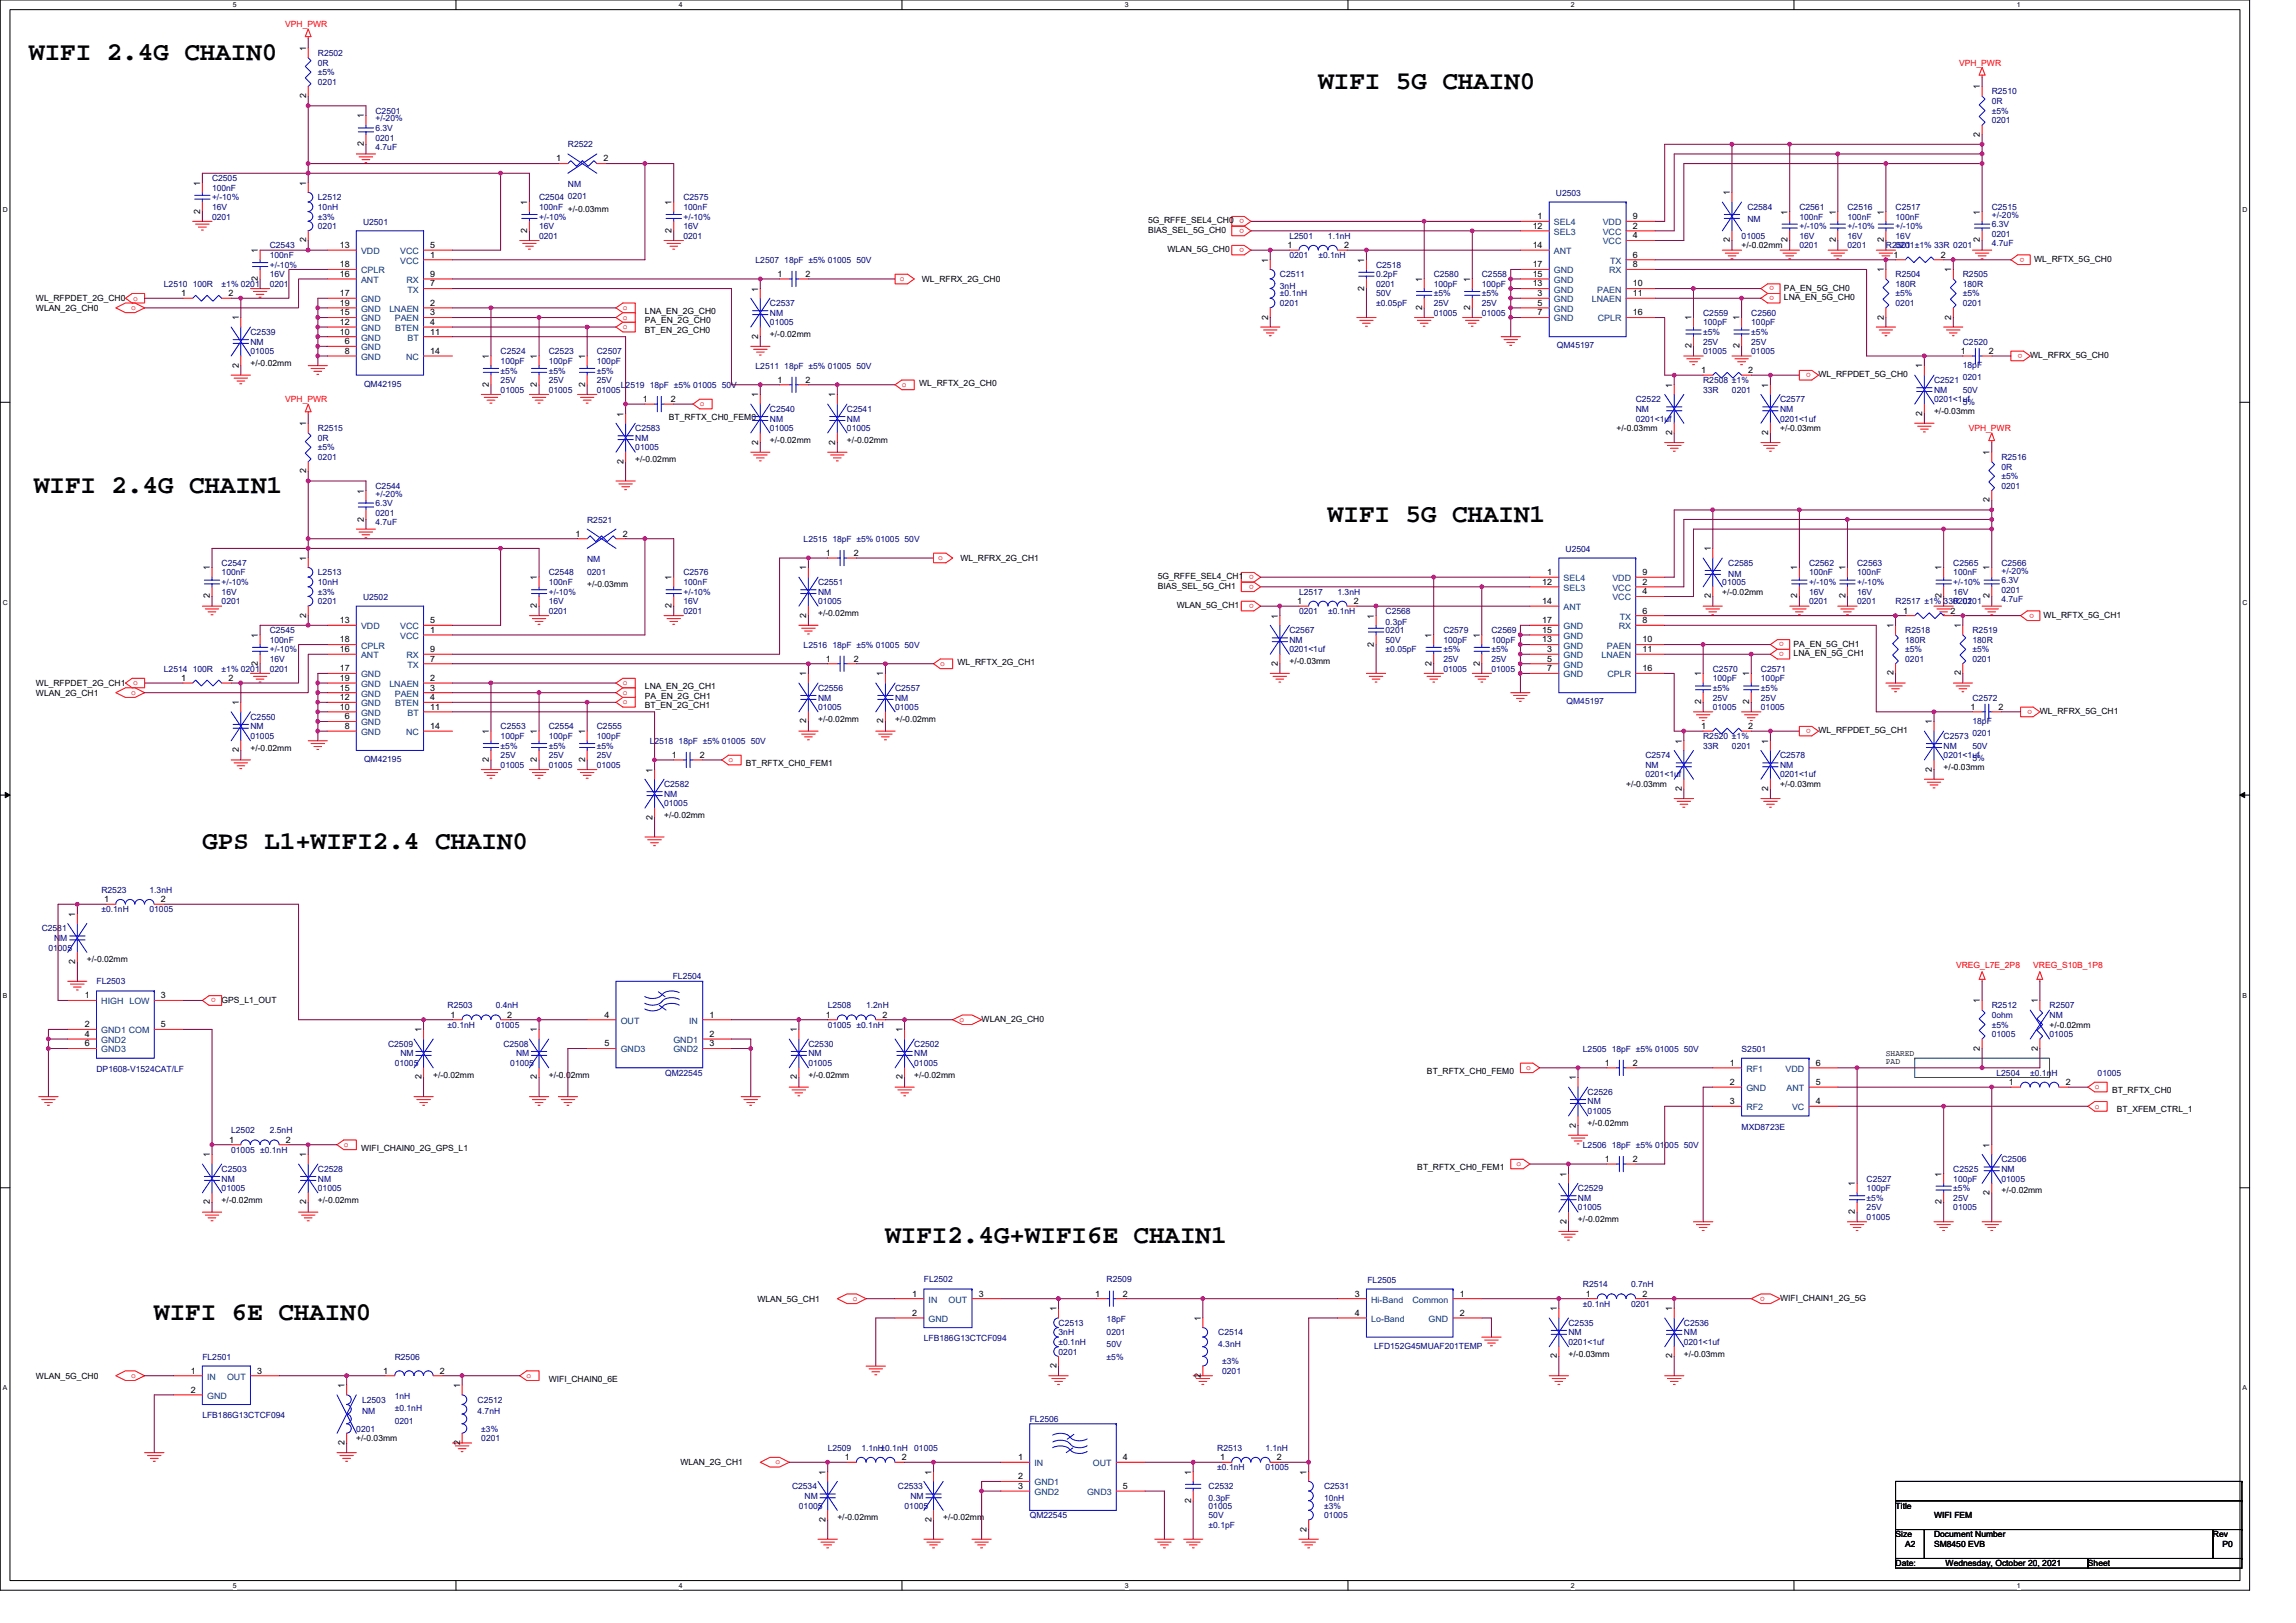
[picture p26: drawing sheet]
<svg xmlns="http://www.w3.org/2000/svg" width="297mm" height="210mm" viewBox="0 0 297 210" stroke-linecap="round" stroke-linejoin="round" font-family="sans-serif">
<defs><g id="words">
<g font-size="3.3">
<text x="3.8" y="7.8">WIFI 2.4G CHAIN0</text>
<text x="170.6" y="11.5">WIFI 5G CHAIN0</text>
<text x="4.4" y="63.8">WIFI 2.4G CHAIN1</text>
<text x="171.8" y="67.5">WIFI 5G CHAIN1</text>
<text x="26.2" y="109.8">GPS L1+WIFI2.4 CHAIN0</text>
<text x="114.6" y="160.9">WIFI2.4G+WIFI6E CHAIN1</text>
<text x="20" y="170.8">WIFI 6E CHAIN0</text>
</g>
<g font-size="1.1" fill="#f00">
<text x="36.9" y="3.5">VPH_PWR</text>
<text x="253.4" y="8.5">VPH_PWR</text>
<text x="161" y="28.3" transform="rotate(180 161 28.3)">o</text>
<text x="161" y="29.6" transform="rotate(180 161 29.6)">o</text>
<text x="161" y="32.1" transform="rotate(180 161 32.1)">o</text>
<text x="261.9" y="33.3" transform="rotate(180 261.9 33.3)">o</text>
<text x="17" y="40.1">o</text>
<text x="17.2" y="38.9">o</text>
<text x="80.6" y="40.1">o</text>
<text x="80.6" y="41.4">o</text>
<text x="116.4" y="36.4">o</text>
<text x="229.5" y="37.1" transform="rotate(180 229.5 37.1)">o</text>
<text x="229.5" y="38.3" transform="rotate(180 229.5 38.3)">o</text>
<text x="80.6" y="42.6">o</text>
<text x="261.7" y="45.8" transform="rotate(180 261.7 45.8)">o</text>
<text x="36.9" y="52">VPH_PWR</text>
<text x="90.5" y="52.6">o</text>
<text x="116.7" y="50.1">o</text>
<text x="234.3" y="48.3" transform="rotate(180 234.3 48.3)">o</text>
<text x="254.7" y="55.8">VPH_PWR</text>
<text x="121.4" y="72.5">o</text>
<text x="162.2" y="74.4" transform="rotate(180 162.2 74.4)">o</text>
<text x="162.2" y="75.6" transform="rotate(180 162.2 75.6)">o</text>
<text x="162.2" y="78.1" transform="rotate(180 162.2 78.1)">o</text>
<text x="230.8" y="83.1" transform="rotate(180 230.8 83.1)">o</text>
<text x="263.2" y="79.4" transform="rotate(180 263.2 79.4)">o</text>
<text x="17" y="89.9">o</text>
<text x="17.2" y="88.7">o</text>
<text x="80.6" y="88.7">o</text>
<text x="80.6" y="89.9">o</text>
<text x="121.6" y="86.2">o</text>
<text x="230.8" y="84.3" transform="rotate(180 230.8 84.3)">o</text>
<text x="80.6" y="91.1">o</text>
<text x="234.3" y="94.3" transform="rotate(180 234.3 94.3)">o</text>
<text x="262.9" y="91.8" transform="rotate(180 262.9 91.8)">o</text>
<text x="94.3" y="98.6">o</text>
<text x="253.1" y="125.2">VREG_L7E_2P8</text>
<text x="263" y="125.2">VREG_S10B_1P8</text>
<text x="27.9" y="129.2" transform="rotate(180 27.9 129.2)">o</text>
<text x="124.1" y="132.2">o</text>
<text x="197.4" y="138.5">o</text>
<text x="271" y="140.9">o</text>
<text x="271" y="143.4">o</text>
<text x="44.5" y="148.4">o</text>
<text x="196.2" y="150.9">o</text>
<text x="228.3" y="167.7" transform="rotate(180 228.3 167.7)">o</text>
<text x="110.3" y="168.3">o</text>
<text x="17" y="178.3">o</text>
<text x="68.1" y="178.3">o</text>
<text x="100.3" y="189.5">o</text>
</g>
<g font-size="1.1">
<text x="39.6" y="6.6" transform="rotate(-90 39.6 6.6)">1</text>
<text x="256.2" y="11.6" transform="rotate(-90 256.2 11.6)">1</text>
<text x="39.6" y="12.7" transform="rotate(-90 39.6 12.7)">2</text>
<text x="47.1" y="15.3" transform="rotate(-90 47.1 15.3)">1</text>
<text x="256.2" y="17.7" transform="rotate(-90 256.2 17.7)">2</text>
<text x="47.1" y="18.9" transform="rotate(-90 47.1 18.9)">2</text>
<text x="72" y="20.9">1</text>
<text x="78.1" y="20.9">2</text>
<text x="25.9" y="27.6" transform="rotate(-90 25.9 27.6)">2</text>
<text x="25.9" y="24" transform="rotate(-90 25.9 24)">1</text>
<text x="39.6" y="24" transform="rotate(-90 39.6 24)">1</text>
<text x="68.2" y="26.5" transform="rotate(-90 68.2 26.5)">1</text>
<text x="86.9" y="26.5" transform="rotate(-90 86.9 26.5)">1</text>
<text x="148.5" y="28.9">5G_RFFE_SEL4_CH0</text>
<text x="198.3" y="29.6">12</text>
<text x="198.9" y="28.4">1</text>
<text x="211.2" y="29.6">2</text>
<text x="211.2" y="28.4">9</text>
<text x="223.8" y="25.3" transform="rotate(-90 223.8 25.3)">1</text>
<text x="231.3" y="27.8" transform="rotate(-90 231.3 27.8)">1</text>
<text x="237.5" y="27.8" transform="rotate(-90 237.5 27.8)">1</text>
<text x="243.7" y="27.8" transform="rotate(-90 243.7 27.8)">1</text>
<text x="256.2" y="27.8" transform="rotate(-90 256.2 27.8)">1</text>
<text x="33.4" y="32.7" transform="rotate(-90 33.4 32.7)">1</text>
<text x="39.6" y="31.4" transform="rotate(-90 39.6 31.4)">2</text>
<text x="44" y="34.6">18</text>
<text x="44" y="35.8">16</text>
<text x="44" y="32.1">13</text>
<text x="55.7" y="35.8">9</text>
<text x="55.7" y="33.3">1</text>
<text x="55.7" y="32.1">5</text>
<text x="68.2" y="30.1" transform="rotate(-90 68.2 30.1)">2</text>
<text x="86.9" y="30.1" transform="rotate(-90 86.9 30.1)">2</text>
<text x="100.6" y="35.8">1</text>
<text x="104.2" y="35.8">2</text>
<text x="148.5" y="30.1">BIAS_SEL_5G_CH0</text>
<text x="151" y="32.6">WLAN_5G_CH0</text>
<text x="164.1" y="34" transform="rotate(-90 164.1 34)">1</text>
<text x="166.6" y="32.1">1</text>
<text x="173.9" y="32.1">2</text>
<text x="176.5" y="34" transform="rotate(-90 176.5 34)">1</text>
<text x="198.3" y="32.1">14</text>
<text x="198.3" y="35.8">15</text>
<text x="198.3" y="34.6">17</text>
<text x="211.2" y="30.8">4</text>
<text x="211.2" y="33.3">6</text>
<text x="211.2" y="34.6">8</text>
<text x="223.8" y="31.4" transform="rotate(-90 223.8 31.4)">2</text>
<text x="225.3" y="32.1">+/-0.02mm</text>
<text x="231.3" y="31.4" transform="rotate(-90 231.3 31.4)">2</text>
<text x="237.5" y="31.4" transform="rotate(-90 237.5 31.4)">2</text>
<text x="243.7" y="35.2" transform="rotate(-90 243.7 35.2)">1</text>
<text x="243.7" y="31.4" transform="rotate(-90 243.7 31.4)">2</text>
<text x="245" y="33.3">1</text>
<text x="251.1" y="33.3">2</text>
<text x="252.4" y="35.2" transform="rotate(-90 252.4 35.2)">1</text>
<text x="256.2" y="31.4" transform="rotate(-90 256.2 31.4)">2</text>
<text x="263.2" y="33.9">WL_RFTX_5G_CH0</text>
<text x="4.7" y="39">WL_RFPDET_2G_CH0</text>
<text x="4.7" y="40.2">WLAN_2G_CH0</text>
<text x="23.4" y="38.3">1</text>
<text x="29.5" y="38.3">2</text>
<text x="30.9" y="41.4" transform="rotate(-90 30.9 41.4)">1</text>
<text x="33.4" y="36.4" transform="rotate(-90 33.4 36.4)">2</text>
<text x="44" y="38.3">17</text>
<text x="44" y="40.8">15</text>
<text x="44" y="39.6">19</text>
<text x="55.7" y="37.1">7</text>
<text x="55.7" y="39.6">2</text>
<text x="55.7" y="40.8">3</text>
<text x="83.4" y="40.6">LNA_EN_2G_CH0</text>
<text x="83.4" y="41.8">PA_EN_2G_CH0</text>
<text x="98.1" y="37.7" transform="rotate(-90 98.1 37.7)">1</text>
<text x="119.3" y="36.5">WL_RFRX_2G_CH0</text>
<text x="164.1" y="41.3" transform="rotate(-90 164.1 41.3)">2</text>
<text x="176.5" y="37.6" transform="rotate(-90 176.5 37.6)">2</text>
<text x="184" y="40.1" transform="rotate(-90 184 40.1)">2</text>
<text x="184" y="36.5" transform="rotate(-90 184 36.5)">1</text>
<text x="190.2" y="40.1" transform="rotate(-90 190.2 40.1)">2</text>
<text x="190.2" y="36.5" transform="rotate(-90 190.2 36.5)">1</text>
<text x="198.3" y="37.1">13</text>
<text x="198.9" y="38.3">3</text>
<text x="198.9" y="39.6">5</text>
<text x="198.9" y="40.8">7</text>
<text x="211.2" y="37.1">10</text>
<text x="211.2" y="38.3">11</text>
<text x="211.2" y="40.8">16</text>
<text x="218.8" y="41.4" transform="rotate(-90 218.8 41.4)">1</text>
<text x="225" y="41.4" transform="rotate(-90 225 41.4)">1</text>
<text x="230.8" y="37.6">PA_EN_5G_CH0</text>
<text x="230.8" y="38.9">LNA_EN_5G_CH0</text>
<text x="243.7" y="41.3" transform="rotate(-90 243.7 41.3)">2</text>
<text x="252.4" y="41.3" transform="rotate(-90 252.4 41.3)">2</text>
<text x="30.9" y="47.6" transform="rotate(-90 30.9 47.6)">2</text>
<text x="32.4" y="47.3">+/-0.02mm</text>
<text x="44" y="42">12</text>
<text x="44" y="43.3">10</text>
<text x="44.6" y="45.8">8</text>
<text x="44.6" y="44.5">6</text>
<text x="55.7" y="42">4</text>
<text x="55.7" y="45.8">14</text>
<text x="55.7" y="43.3">11</text>
<text x="63.2" y="46.4" transform="rotate(-90 63.2 46.4)">1</text>
<text x="69.5" y="46.4" transform="rotate(-90 69.5 46.4)">1</text>
<text x="75.7" y="46.4" transform="rotate(-90 75.7 46.4)">1</text>
<text x="83.4" y="43.1">BT_EN_2G_CH0</text>
<text x="98.1" y="43.8" transform="rotate(-90 98.1 43.8)">2</text>
<text x="99.6" y="43.6">+/-0.02mm</text>
<text x="218.8" y="45.1" transform="rotate(-90 218.8 45.1)">2</text>
<text x="225" y="45.1" transform="rotate(-90 225 45.1)">2</text>
<text x="248.7" y="47.7" transform="rotate(-90 248.7 47.7)">1</text>
<text x="253.7" y="45.8">1</text>
<text x="257.3" y="45.8">2</text>
<text x="262.7" y="46.3">WL_RFRX_5G_CH0</text>
<text x="63.2" y="50" transform="rotate(-90 63.2 50)">2</text>
<text x="69.5" y="50" transform="rotate(-90 69.5 50)">2</text>
<text x="75.7" y="50" transform="rotate(-90 75.7 50)">2</text>
<text x="80.7" y="53.9" transform="rotate(-90 80.7 53.9)">1</text>
<text x="83.2" y="52">1</text>
<text x="86.8" y="52">2</text>
<text x="98.1" y="51.4" transform="rotate(-90 98.1 51.4)">1</text>
<text x="100.6" y="49.5">1</text>
<text x="104.2" y="49.5">2</text>
<text x="108.1" y="51.4" transform="rotate(-90 108.1 51.4)">1</text>
<text x="118.9" y="49.9">WL_RFTX_2G_CH0</text>
<text x="216.3" y="50.2" transform="rotate(-90 216.3 50.2)">1</text>
<text x="220.1" y="48.3">1</text>
<text x="226.2" y="48.3">2</text>
<text x="228.8" y="50.2" transform="rotate(-90 228.8 50.2)">1</text>
<text x="235.3" y="48.8">WL_RFPDET_5G_CH0</text>
<text x="248.7" y="53.8" transform="rotate(-90 248.7 53.8)">2</text>
<text x="250.2" y="53.6">+/-0.03mm</text>
<text x="39.6" y="55.1" transform="rotate(-90 39.6 55.1)">1</text>
<text x="82.2" y="59.8">+/-0.02mm</text>
<text x="86.5" y="54.3">BT_RFTX_CH0_FEM0</text>
<text x="98.1" y="57.5" transform="rotate(-90 98.1 57.5)">2</text>
<text x="99.6" y="57.3">+/-0.02mm</text>
<text x="108.1" y="57.5" transform="rotate(-90 108.1 57.5)">2</text>
<text x="109.6" y="57.3">+/-0.02mm</text>
<text x="209.1" y="55.8">+/-0.03mm</text>
<text x="216.3" y="56.3" transform="rotate(-90 216.3 56.3)">2</text>
<text x="228.8" y="56.3" transform="rotate(-90 228.8 56.3)">2</text>
<text x="230.3" y="55.8">+/-0.03mm</text>
<text x="257.4" y="58.9" transform="rotate(-90 257.4 58.9)">1</text>
<text x="39.6" y="61.3" transform="rotate(-90 39.6 61.3)">2</text>
<text x="47.1" y="63.9" transform="rotate(-90 47.1 63.9)">1</text>
<text x="80.7" y="60" transform="rotate(-90 80.7 60)">2</text>
<text x="257.4" y="65" transform="rotate(-90 257.4 65)">2</text>
<text x="47.1" y="67.5" transform="rotate(-90 47.1 67.5)">2</text>
<text x="74.5" y="69.4">1</text>
<text x="80.6" y="69.4">2</text>
<text x="106.8" y="71.9">1</text>
<text x="110.4" y="71.9">2</text>
<text x="221.3" y="71.3" transform="rotate(-90 221.3 71.3)">1</text>
<text x="27.2" y="77.4" transform="rotate(-90 27.2 77.4)">2</text>
<text x="27.2" y="73.8" transform="rotate(-90 27.2 73.8)">1</text>
<text x="39.6" y="72.6" transform="rotate(-90 39.6 72.6)">1</text>
<text x="69.5" y="75.1" transform="rotate(-90 69.5 75.1)">1</text>
<text x="76" y="75.9">+/-0.03mm</text>
<text x="86.9" y="75.1" transform="rotate(-90 86.9 75.1)">1</text>
<text x="104.3" y="73.8" transform="rotate(-90 104.3 73.8)">1</text>
<text x="124.2" y="72.6">WL_RFRX_2G_CH1</text>
<text x="149.8" y="75">5G_RFFE_SEL4_CH1</text>
<text x="149.8" y="76.2">BIAS_SEL_5G_CH1</text>
<text x="199.5" y="75.6">12</text>
<text x="200.2" y="74.4">1</text>
<text x="212.5" y="75.6">2</text>
<text x="212.5" y="76.9">4</text>
<text x="212.5" y="74.4">9</text>
<text x="221.3" y="77.4" transform="rotate(-90 221.3 77.4)">2</text>
<text x="222.8" y="76.9">+/-0.02mm</text>
<text x="232.5" y="77.4" transform="rotate(-90 232.5 77.4)">2</text>
<text x="232.5" y="73.8" transform="rotate(-90 232.5 73.8)">1</text>
<text x="238.7" y="77.4" transform="rotate(-90 238.7 77.4)">2</text>
<text x="238.7" y="73.8" transform="rotate(-90 238.7 73.8)">1</text>
<text x="251.2" y="77.4" transform="rotate(-90 251.2 77.4)">2</text>
<text x="251.2" y="73.8" transform="rotate(-90 251.2 73.8)">1</text>
<text x="257.4" y="77.4" transform="rotate(-90 257.4 77.4)">2</text>
<text x="257.4" y="73.8" transform="rotate(-90 257.4 73.8)">1</text>
<text x="33.4" y="82.5" transform="rotate(-90 33.4 82.5)">1</text>
<text x="39.6" y="79.9" transform="rotate(-90 39.6 79.9)">2</text>
<text x="44" y="83.1">18</text>
<text x="44" y="80.6">13</text>
<text x="55.7" y="81.9">1</text>
<text x="55.7" y="80.6">5</text>
<text x="69.5" y="78.7" transform="rotate(-90 69.5 78.7)">2</text>
<text x="86.9" y="78.7" transform="rotate(-90 86.9 78.7)">2</text>
<text x="104.3" y="79.9" transform="rotate(-90 104.3 79.9)">2</text>
<text x="105.8" y="79.7">+/-0.02mm</text>
<text x="152.2" y="78.7">WLAN_5G_CH1</text>
<text x="165.3" y="80" transform="rotate(-90 165.3 80)">1</text>
<text x="167.8" y="78.1">1</text>
<text x="175.2" y="78.1">2</text>
<text x="177.8" y="83.7" transform="rotate(-90 177.8 83.7)">2</text>
<text x="177.8" y="80" transform="rotate(-90 177.8 80)">1</text>
<text x="185.2" y="82.5" transform="rotate(-90 185.2 82.5)">1</text>
<text x="191.4" y="82.5" transform="rotate(-90 191.4 82.5)">1</text>
<text x="199.5" y="83.1">13</text>
<text x="199.5" y="78.1">14</text>
<text x="199.5" y="81.9">15</text>
<text x="199.5" y="80.6">17</text>
<text x="212.5" y="79.4">6</text>
<text x="212.5" y="80.6">8</text>
<text x="212.5" y="83.1">10</text>
<text x="232" y="83.7">PA_EN_5G_CH1</text>
<text x="245" y="81.3" transform="rotate(-90 245 81.3)">1</text>
<text x="246.2" y="79.4">1</text>
<text x="252.3" y="79.4">2</text>
<text x="253.7" y="81.3" transform="rotate(-90 253.7 81.3)">1</text>
<text x="264.4" y="79.9">WL_RFTX_5G_CH1</text>
<text x="4.7" y="88.8">WL_RFPDET_2G_CH1</text>
<text x="23.4" y="88.1">1</text>
<text x="29.5" y="88.1">2</text>
<text x="33.4" y="86.1" transform="rotate(-90 33.4 86.1)">2</text>
<text x="44" y="86.8">17</text>
<text x="44" y="84.4">16</text>
<text x="44" y="89.3">15</text>
<text x="44" y="88.1">19</text>
<text x="55.7" y="84.4">9</text>
<text x="55.7" y="85.6">7</text>
<text x="55.7" y="88.1">2</text>
<text x="55.7" y="89.3">3</text>
<text x="83.4" y="89.1">LNA_EN_2G_CH1</text>
<text x="104.3" y="87.5" transform="rotate(-90 104.3 87.5)">1</text>
<text x="106.8" y="85.6">1</text>
<text x="110.4" y="85.6">2</text>
<text x="114.3" y="87.5" transform="rotate(-90 114.3 87.5)">1</text>
<text x="123.9" y="86">WL_RFTX_2G_CH1</text>
<text x="165.3" y="86.1" transform="rotate(-90 165.3 86.1)">2</text>
<text x="166.8" y="85.9">+/-0.03mm</text>
<text x="185.2" y="86.1" transform="rotate(-90 185.2 86.1)">2</text>
<text x="191.4" y="86.1" transform="rotate(-90 191.4 86.1)">2</text>
<text x="200.2" y="84.4">3</text>
<text x="200.2" y="85.6">5</text>
<text x="200.2" y="86.8">7</text>
<text x="212.5" y="84.4">11</text>
<text x="212.5" y="86.8">16</text>
<text x="220.1" y="87.5" transform="rotate(-90 220.1 87.5)">1</text>
<text x="226.3" y="87.5" transform="rotate(-90 226.3 87.5)">1</text>
<text x="232" y="84.9">LNA_EN_5G_CH1</text>
<text x="245" y="87.4" transform="rotate(-90 245 87.4)">2</text>
<text x="253.7" y="87.4" transform="rotate(-90 253.7 87.4)">2</text>
<text x="4.7" y="90">WLAN_2G_CH1</text>
<text x="30.9" y="91.2" transform="rotate(-90 30.9 91.2)">1</text>
<text x="44" y="90.6">12</text>
<text x="44" y="91.8">10</text>
<text x="44.6" y="94.3">8</text>
<text x="44.6" y="93.1">6</text>
<text x="55.7" y="90.6">4</text>
<text x="55.7" y="94.3">14</text>
<text x="55.7" y="91.8">11</text>
<text x="63.2" y="95" transform="rotate(-90 63.2 95)">1</text>
<text x="69.5" y="95" transform="rotate(-90 69.5 95)">1</text>
<text x="75.7" y="95" transform="rotate(-90 75.7 95)">1</text>
<text x="83.4" y="90.4">PA_EN_2G_CH1</text>
<text x="83.4" y="91.6">BT_EN_2G_CH1</text>
<text x="104.3" y="93.6" transform="rotate(-90 104.3 93.6)">2</text>
<text x="105.8" y="93.4">+/-0.02mm</text>
<text x="114.3" y="93.6" transform="rotate(-90 114.3 93.6)">2</text>
<text x="115.8" y="93.4">+/-0.02mm</text>
<text x="220.1" y="91.1" transform="rotate(-90 220.1 91.1)">2</text>
<text x="220.1" y="94.3">1</text>
<text x="226.2" y="94.3">2</text>
<text x="226.3" y="91.1" transform="rotate(-90 226.3 91.1)">2</text>
<text x="235.3" y="94.9">WL_RFPDET_5G_CH1</text>
<text x="249.9" y="93.7" transform="rotate(-90 249.9 93.7)">1</text>
<text x="254.9" y="91.8">1</text>
<text x="258.5" y="91.8">2</text>
<text x="263.9" y="92.4">WL_RFRX_5G_CH1</text>
<text x="30.9" y="97.3" transform="rotate(-90 30.9 97.3)">2</text>
<text x="32.4" y="97.1">+/-0.02mm</text>
<text x="63.2" y="98.6" transform="rotate(-90 63.2 98.6)">2</text>
<text x="69.5" y="98.6" transform="rotate(-90 69.5 98.6)">2</text>
<text x="75.7" y="98.6" transform="rotate(-90 75.7 98.6)">2</text>
<text x="84.4" y="99.9" transform="rotate(-90 84.4 99.9)">1</text>
<text x="86.9" y="98">1</text>
<text x="90.5" y="98">2</text>
<text x="96.5" y="99.1">BT_RFTX_CH0_FEM1</text>
<text x="210.4" y="101.8">+/-0.03mm</text>
<text x="217.6" y="96.2" transform="rotate(-90 217.6 96.2)">1</text>
<text x="228.8" y="96.2" transform="rotate(-90 228.8 96.2)">1</text>
<text x="230.3" y="101.8">+/-0.03mm</text>
<text x="249.9" y="99.8" transform="rotate(-90 249.9 99.8)">2</text>
<text x="251.5" y="99.6">+/-0.03mm</text>
<text x="84.4" y="106" transform="rotate(-90 84.4 106)">2</text>
<text x="85.9" y="105.8">+/-0.02mm</text>
<text x="217.6" y="102.3" transform="rotate(-90 217.6 102.3)">2</text>
<text x="228.8" y="102.3" transform="rotate(-90 228.8 102.3)">2</text>
<text x="9.7" y="118.6" transform="rotate(-90 9.7 118.6)">1</text>
<text x="13.5" y="116.7">1</text>
<text x="20.8" y="116.7">2</text>
<text x="9.7" y="124.7" transform="rotate(-90 9.7 124.7)">2</text>
<text x="11.2" y="124.5">+/-0.02mm</text>
<text x="11" y="129.2">1</text>
<text x="20.8" y="129.2">3</text>
<text x="28.7" y="129.7">GPS_L1_OUT</text>
<text x="58.3" y="131.7">1</text>
<text x="65.6" y="131.7">2</text>
<text x="78.2" y="131.7">4</text>
<text x="91.8" y="131.7">1</text>
<text x="106.8" y="131.7">1</text>
<text x="114.2" y="131.7">2</text>
<text x="256.2" y="129.8" transform="rotate(-90 256.2 129.8)">1</text>
<text x="263.6" y="129.8" transform="rotate(-90 263.6 129.8)">1</text>
<text x="11" y="132.9">2</text>
<text x="11" y="134.2">4</text>
<text x="11" y="135.4">6</text>
<text x="20.8" y="132.9">5</text>
<text x="54.5" y="133.6" transform="rotate(-90 54.5 133.6)">1</text>
<text x="69.5" y="133.6" transform="rotate(-90 69.5 133.6)">1</text>
<text x="78.2" y="135.4">5</text>
<text x="91.8" y="135.4">3</text>
<text x="91.8" y="134.2">2</text>
<text x="103.1" y="133.6" transform="rotate(-90 103.1 133.6)">1</text>
<text x="116.8" y="133.6" transform="rotate(-90 116.8 133.6)">1</text>
<text x="127" y="132.2">WLAN_2G_CH0</text>
<text x="207.6" y="137.9">1</text>
<text x="211.2" y="137.9">2</text>
<text x="223.8" y="137.9">1</text>
<text x="234.9" y="137.9">6</text>
<text x="244" y="136.6">SHARED</text>
<text x="244" y="137.7">PAD</text>
<text x="256.2" y="135.9" transform="rotate(-90 256.2 135.9)">2</text>
<text x="263.6" y="135.9" transform="rotate(-90 263.6 135.9)">2</text>
<text x="265.2" y="132.9">+/-0.02mm</text>
<text x="54.5" y="139.7" transform="rotate(-90 54.5 139.7)">2</text>
<text x="56" y="139.4">+/-0.02mm</text>
<text x="69.5" y="139.7" transform="rotate(-90 69.5 139.7)">2</text>
<text x="71" y="139.4">+/-0.02mm</text>
<text x="103.1" y="139.7" transform="rotate(-90 103.1 139.7)">2</text>
<text x="104.6" y="139.4">+/-0.02mm</text>
<text x="116.8" y="139.7" transform="rotate(-90 116.8 139.7)">2</text>
<text x="118.3" y="139.4">+/-0.02mm</text>
<text x="184.6" y="138.9">BT_RFTX_CH0_FEM0</text>
<text x="203.9" y="139.8" transform="rotate(-90 203.9 139.8)">1</text>
<text x="223.8" y="140.4">2</text>
<text x="223.8" y="142.9">3</text>
<text x="234.9" y="142.9">4</text>
<text x="234.9" y="140.4">5</text>
<text x="259.9" y="140.4">1</text>
<text x="267.2" y="140.4">2</text>
<text x="273.2" y="141.4">BT_RFTX_CH0</text>
<text x="273.9" y="143.9">BT_XFEM_CTRL_1</text>
<text x="27.2" y="149.7" transform="rotate(-90 27.2 149.7)">1</text>
<text x="29.7" y="147.8">1</text>
<text x="37" y="147.8">2</text>
<text x="39.6" y="149.7" transform="rotate(-90 39.6 149.7)">1</text>
<text x="46.7" y="148.9">WIFI_CHAIN0_2G_GPS_L1</text>
<text x="203.9" y="145.9" transform="rotate(-90 203.9 145.9)">2</text>
<text x="205.4" y="145.6">+/-0.02mm</text>
<text x="257.4" y="148.5" transform="rotate(-90 257.4 148.5)">1</text>
<text x="27.2" y="155.8" transform="rotate(-90 27.2 155.8)">2</text>
<text x="28.7" y="155.6">+/-0.02mm</text>
<text x="39.6" y="155.8" transform="rotate(-90 39.6 155.8)">2</text>
<text x="41.1" y="155.6">+/-0.02mm</text>
<text x="183.4" y="151.4">BT_RFTX_CH0_FEM1</text>
<text x="202.6" y="152.2" transform="rotate(-90 202.6 152.2)">1</text>
<text x="207.6" y="150.3">1</text>
<text x="211.2" y="150.3">2</text>
<text x="240" y="153.5" transform="rotate(-90 240 153.5)">1</text>
<text x="251.2" y="155.8" transform="rotate(-90 251.2 155.8)">2</text>
<text x="251.2" y="152.2" transform="rotate(-90 251.2 152.2)">1</text>
<text x="257.4" y="154.6" transform="rotate(-90 257.4 154.6)">2</text>
<text x="258.9" y="154.3">+/-0.02mm</text>
<text x="202.6" y="158.3" transform="rotate(-90 202.6 158.3)">2</text>
<text x="204.1" y="158.1">+/-0.02mm</text>
<text x="240" y="157.1" transform="rotate(-90 240 157.1)">2</text>
<text x="118" y="167.7">1</text>
<text x="126.6" y="167.7">3</text>
<text x="141.7" y="167.7">1</text>
<text x="145.3" y="167.7">2</text>
<text x="175.3" y="167.7">3</text>
<text x="188.8" y="167.7">1</text>
<text x="205.1" y="167.7">1</text>
<text x="212.5" y="167.7">2</text>
<text x="98" y="168.4">WLAN_5G_CH1</text>
<text x="118" y="170.2">2</text>
<text x="136.7" y="169.7" transform="rotate(-90 136.7 169.7)">1</text>
<text x="155.3" y="170.9" transform="rotate(-90 155.3 170.9)">1</text>
<text x="175.3" y="170.2">4</text>
<text x="188.8" y="170.2">2</text>
<text x="201.4" y="169.7" transform="rotate(-90 201.4 169.7)">1</text>
<text x="216.3" y="169.7" transform="rotate(-90 216.3 169.7)">1</text>
<text x="230.3" y="168.3">WIFI_CHAIN1_2G_5G</text>
<text x="4.7" y="178.4">WLAN_5G_CH0</text>
<text x="24.7" y="177.7">1</text>
<text x="33.3" y="177.7">3</text>
<text x="44.6" y="179.6" transform="rotate(-90 44.6 179.6)">1</text>
<text x="49.6" y="177.7">1</text>
<text x="56.9" y="177.7">2</text>
<text x="59.5" y="179.6" transform="rotate(-90 59.5 179.6)">1</text>
<text x="71" y="178.8">WIFI_CHAIN0_6E</text>
<text x="136.7" y="177" transform="rotate(-90 136.7 177)">2</text>
<text x="155.3" y="178.2" transform="rotate(-90 155.3 178.2)">2</text>
<text x="201.4" y="175.7" transform="rotate(-90 201.4 175.7)">2</text>
<text x="202.9" y="175.5">+/-0.03mm</text>
<text x="216.3" y="175.7" transform="rotate(-90 216.3 175.7)">2</text>
<text x="217.8" y="175.5">+/-0.03mm</text>
<text x="24.7" y="180.2">2</text>
<text x="44.6" y="186.9" transform="rotate(-90 44.6 186.9)">2</text>
<text x="46.1" y="186.5">+/-0.03mm</text>
<text x="59.5" y="186.9" transform="rotate(-90 59.5 186.9)">2</text>
<text x="88" y="189.6">WLAN_2G_CH1</text>
<text x="106.8" y="190.8" transform="rotate(-90 106.8 190.8)">1</text>
<text x="109.3" y="188.9">1</text>
<text x="116.7" y="188.9">2</text>
<text x="120.5" y="190.8" transform="rotate(-90 120.5 190.8)">1</text>
<text x="131.7" y="188.9">1</text>
<text x="131.7" y="191.4">2</text>
<text x="145.3" y="188.9">4</text>
<text x="154.1" y="190.8" transform="rotate(-90 154.1 190.8)">1</text>
<text x="157.9" y="188.9">1</text>
<text x="165.2" y="188.9">2</text>
<text x="169" y="190.8" transform="rotate(-90 169 190.8)">1</text>
<text x="106.8" y="196.9" transform="rotate(-90 106.8 196.9)">2</text>
<text x="108.3" y="196.7">+/-0.02mm</text>
<text x="120.5" y="196.9" transform="rotate(-90 120.5 196.9)">2</text>
<text x="122" y="196.7">+/-0.02mm</text>
<text x="131.7" y="192.6">3</text>
<text x="145.3" y="192.6">5</text>
<text x="154.1" y="194.4" transform="rotate(-90 154.1 194.4)">2</text>
<text x="245.2" y="195.2">Title</text>
<text x="250.2" y="196.4">WIFI FEM</text>
<text x="169" y="198.2" transform="rotate(-90 169 198.2)">2</text>
<text x="245.2" y="198.9">Size</text>
<text x="245.2" y="202.6">Date:</text>
<text x="246.5" y="200.2">A2</text>
<text x="250.2" y="198.9">Document Number</text>
<text x="250.2" y="200.2">SM8450 EVB</text>
<text x="251.7" y="202.6">Wednesday, October 20, 2021</text>
<text x="270.1" y="202.6">Sheet</text>
<text x="286.3" y="198.9">Rev</text>
<text x="287.5" y="200.2">P0</text>
</g>
<g font-size="1.1" fill="#000080">
<text x="41.1" y="7.2">R2502</text>
<text x="41.1" y="8.5">0R</text>
<text x="41.1" y="9.7">±5%</text>
<text x="41.1" y="11">0201</text>
<text x="48.6" y="14.7">C2501</text>
<text x="48.6" y="17">6.3V</text>
<text x="48.6" y="15.7">+/-20%</text>
<text x="257.7" y="12.2">R2510</text>
<text x="257.7" y="13.5">0R</text>
<text x="257.7" y="14.7">±5%</text>
<text x="257.7" y="16">0201</text>
<text x="27.4" y="23.4">C2505</text>
<text x="48.6" y="19.4">4.7uF</text>
<text x="48.6" y="18.2">0201</text>
<text x="73.5" y="19.1">R2522</text>
<text x="27.4" y="24.7">100nF</text>
<text x="27.4" y="28.4">0201</text>
<text x="27.4" y="27.2">16V</text>
<text x="27.4" y="25.9">+/-10%</text>
<text x="41.1" y="25.9">L2512</text>
<text x="41.1" y="27.2">10nH</text>
<text x="41.1" y="28.4">±3%</text>
<text x="41.1" y="29.7">0201</text>
<text x="47" y="29.1">U2501</text>
<text x="69.7" y="25.9">C2504</text>
<text x="69.7" y="27.2">100nF +/-0.03mm</text>
<text x="69.7" y="29.7">16V</text>
<text x="69.7" y="28.4">+/-10%</text>
<text x="73.5" y="24.2">NM</text>
<text x="73.5" y="25.8">0201</text>
<text x="88.4" y="25.9">C2575</text>
<text x="88.4" y="27.2">100nF</text>
<text x="88.4" y="29.7">16V</text>
<text x="88.4" y="28.4">+/-10%</text>
<text x="201.3" y="25.4">U2503</text>
<text x="226.1" y="27.2">C2584</text>
<text x="226.1" y="28.7">NM</text>
<text x="232.8" y="27.2">C2561</text>
<text x="232.8" y="28.4">100nF</text>
<text x="232.8" y="29.7">+/-10%</text>
<text x="239" y="27.2">C2516</text>
<text x="239" y="28.4">100nF</text>
<text x="239" y="29.7">+/-10%</text>
<text x="245.2" y="27.2">C2517</text>
<text x="245.2" y="28.4">100nF</text>
<text x="245.2" y="29.7">+/-10%</text>
<text x="257.7" y="27.2">C2515</text>
<text x="257.7" y="29.4">6.3V</text>
<text x="257.7" y="28.2">+/-20%</text>
<text x="34.9" y="32.1">C2543</text>
<text x="34.9" y="33.4">100nF</text>
<text x="34.9" y="35.9">16V</text>
<text x="34.9" y="34.6">+/-10%</text>
<text x="69.7" y="30.9">0201</text>
<text x="88.4" y="30.9">0201</text>
<text x="97.7" y="34">L2507 18pF ±5% 01005 50V</text>
<text x="165.6" y="35.9">C2511</text>
<text x="166.8" y="30.9">L2501</text>
<text x="166.8" y="33.4">0201</text>
<text x="170.6" y="33.4">±0.1nH</text>
<text x="171.8" y="30.9">1.1nH</text>
<text x="178" y="34.6">C2518</text>
<text x="178" y="35.9">0.2pF</text>
<text x="185.5" y="35.9">C2580</text>
<text x="191.7" y="35.9">C2558</text>
<text x="225.3" y="30.9">01005</text>
<text x="232.8" y="32.1">0201</text>
<text x="232.8" y="30.9">16V</text>
<text x="239" y="32.1">0201</text>
<text x="239" y="30.9">16V</text>
<text x="244" y="32.1">R2501</text>
<text x="245.2" y="35.9">R2504</text>
<text x="245.2" y="32.1">0201±1% 33R 0201</text>
<text x="245.2" y="30.9">16V</text>
<text x="253.9" y="35.9">R2505</text>
<text x="257.7" y="31.9">4.7uF</text>
<text x="257.7" y="30.6">0201</text>
<text x="21.2" y="37.1">L2510 100R</text>
<text x="28.7" y="37.1">±1% 0201</text>
<text x="34.9" y="37.1">0201</text>
<text x="99.6" y="39.6">C2537</text>
<text x="99.6" y="40.9">NM</text>
<text x="165.6" y="37.4">3nH</text>
<text x="165.6" y="38.4">±0.1nH</text>
<text x="165.6" y="39.6">0201</text>
<text x="178" y="37.1">0201</text>
<text x="178" y="38.4">50V</text>
<text x="178" y="39.6">±0.05pF</text>
<text x="185.5" y="37.1">100pF</text>
<text x="185.5" y="40.9">01005</text>
<text x="185.5" y="39.6">25V</text>
<text x="185.5" y="38.4">±5%</text>
<text x="191.7" y="37.1">100pF</text>
<text x="191.7" y="40.9">01005</text>
<text x="191.7" y="39.6">25V</text>
<text x="191.7" y="38.4">±5%</text>
<text x="220.3" y="40.9">C2559</text>
<text x="226.6" y="40.9">C2560</text>
<text x="245.2" y="37.1">180R</text>
<text x="245.2" y="38.4">±5%</text>
<text x="245.2" y="39.6">0201</text>
<text x="253.9" y="37.1">180R</text>
<text x="253.9" y="38.4">±5%</text>
<text x="253.9" y="39.6">0201</text>
<text x="32.4" y="43.3">C2539</text>
<text x="32.4" y="44.6">NM</text>
<text x="32.4" y="45.8">01005</text>
<text x="64.8" y="45.8">C2524</text>
<text x="64.8" y="47.1">100pF</text>
<text x="71" y="45.8">C2523</text>
<text x="71" y="47.1">100pF</text>
<text x="77.2" y="45.8">C2507</text>
<text x="77.2" y="47.1">100pF</text>
<text x="97.7" y="47.7">L2511 18pF ±5% 01005 50V</text>
<text x="99.6" y="42.1">01005</text>
<text x="201.4" y="45.1">QM45197</text>
<text x="220.3" y="42.1">100pF</text>
<text x="220.3" y="45.8">01005</text>
<text x="220.3" y="44.6">25V</text>
<text x="220.3" y="43.3">±5%</text>
<text x="226.6" y="42.1">100pF</text>
<text x="226.6" y="45.8">01005</text>
<text x="226.6" y="44.6">25V</text>
<text x="226.6" y="43.3">±5%</text>
<text x="253.9" y="44.6">C2520</text>
<text x="253.9" y="47.6">18pF</text>
<text x="47.1" y="50.1">QM42195</text>
<text x="64.8" y="50.8">01005</text>
<text x="64.8" y="49.6">25V</text>
<text x="64.8" y="48.3">±5%</text>
<text x="71" y="50.8">01005</text>
<text x="71" y="49.6">25V</text>
<text x="71" y="48.3">±5%</text>
<text x="77.2" y="50.8">01005</text>
<text x="77.2" y="49.6">25V</text>
<text x="77.2" y="48.3">±5%</text>
<text x="80.3" y="50.2">L2519 18pF ±5% 01005 50V</text>
<text x="99.6" y="53.3">C2540</text>
<text x="109.6" y="53.3">C2541</text>
<text x="211.6" y="52">C2522</text>
<text x="211.6" y="53.3">NM</text>
<text x="220.3" y="49.6">R2508 ±1%</text>
<text x="220.3" y="50.8">33R</text>
<text x="224.1" y="50.8">0201</text>
<text x="230.3" y="52">C2577</text>
<text x="230.3" y="53.3">NM</text>
<text x="250.2" y="49.6">C2521</text>
<text x="250.2" y="50.8">NM</text>
<text x="250.2" y="52">0201&lt;1uf</text>
<text x="253.9" y="49.2">0201</text>
<text x="253.9" y="50.8">50V</text>
<text x="253.9" y="52.4">5%</text>
<text x="41.1" y="55.8">R2515</text>
<text x="41.1" y="57">0R</text>
<text x="41.1" y="58.3">±5%</text>
<text x="41.1" y="59.5">0201</text>
<text x="82.2" y="55.8">C2583</text>
<text x="82.2" y="57">NM</text>
<text x="82.2" y="58.3">01005</text>
<text x="99.6" y="54.5">NM</text>
<text x="99.6" y="55.8">01005</text>
<text x="109.6" y="54.5">NM</text>
<text x="109.6" y="55.8">01005</text>
<text x="211.6" y="54.5">0201&lt;1uf</text>
<text x="230.3" y="54.5">0201&lt;1uf</text>
<text x="258.9" y="59.5">R2516</text>
<text x="48.6" y="63.2">C2544</text>
<text x="48.6" y="65.5">6.3V</text>
<text x="48.6" y="64.2">+/-20%</text>
<text x="258.9" y="60.8">0R</text>
<text x="258.9" y="62">±5%</text>
<text x="258.9" y="63.2">0201</text>
<text x="48.6" y="68">4.7uF</text>
<text x="48.6" y="66.7">0201</text>
<text x="76" y="67.6">R2521</text>
<text x="104" y="70.1">L2515 18pF ±5% 01005 50V</text>
<text x="202.5" y="71.5">U2504</text>
<text x="28.7" y="73.2">C2547</text>
<text x="28.7" y="74.4">100nF</text>
<text x="28.7" y="76.9">16V</text>
<text x="28.7" y="75.7">+/-10%</text>
<text x="41.1" y="74.4">L2513</text>
<text x="41.1" y="75.7">10nH</text>
<text x="41.1" y="76.9">±3%</text>
<text x="47" y="77.7">U2502</text>
<text x="71" y="74.4">C2548</text>
<text x="71" y="75.7">100nF</text>
<text x="71" y="76.9">+/-10%</text>
<text x="76" y="72.7">NM</text>
<text x="76" y="74.3">0201</text>
<text x="88.4" y="74.4">C2576</text>
<text x="88.4" y="75.7">100nF</text>
<text x="88.4" y="76.9">+/-10%</text>
<text x="105.8" y="75.7">C2551</text>
<text x="105.8" y="76.9">NM</text>
<text x="168.1" y="76.9">L2517</text>
<text x="173" y="76.9">1.3nH</text>
<text x="222.8" y="75.7">01005</text>
<text x="223.6" y="73.2">C2585</text>
<text x="223.6" y="74.7">NM</text>
<text x="234" y="73.2">C2562</text>
<text x="234" y="74.4">100nF</text>
<text x="234" y="76.9">16V</text>
<text x="234" y="75.7">+/-10%</text>
<text x="240.3" y="73.2">C2563</text>
<text x="240.3" y="74.4">100nF</text>
<text x="240.3" y="76.9">16V</text>
<text x="240.3" y="75.7">+/-10%</text>
<text x="252.7" y="73.2">C2565</text>
<text x="252.7" y="74.4">100nF</text>
<text x="252.7" y="76.9">16V</text>
<text x="252.7" y="75.7">+/-10%</text>
<text x="258.9" y="73.2">C2566</text>
<text x="258.9" y="77.9">4.7uF</text>
<text x="258.9" y="76.7">0201</text>
<text x="258.9" y="75.4">6.3V</text>
<text x="258.9" y="74.2">+/-20%</text>
<text x="28.7" y="78.2">0201</text>
<text x="34.9" y="81.9">C2545</text>
<text x="34.9" y="83.2">100nF</text>
<text x="41.1" y="78.2">0201</text>
<text x="71" y="79.4">0201</text>
<text x="71" y="78.2">16V</text>
<text x="88.4" y="79.4">0201</text>
<text x="88.4" y="78.2">16V</text>
<text x="104" y="83.8">L2516 18pF ±5% 01005 50V</text>
<text x="105.8" y="78.2">01005</text>
<text x="166.8" y="81.9">C2567</text>
<text x="166.8" y="83.2">NM</text>
<text x="168.1" y="79.4">0201</text>
<text x="171.8" y="79.4">±0.1nH</text>
<text x="179.3" y="79.4">C2568</text>
<text x="179.3" y="80.9">0.3pF</text>
<text x="179.3" y="81.9">0201</text>
<text x="179.3" y="83.2">50V</text>
<text x="186.7" y="81.9">C2579</text>
<text x="186.7" y="83.2">100pF</text>
<text x="193" y="81.9">C2569</text>
<text x="193" y="83.2">100pF</text>
<text x="234" y="78.2">0201</text>
<text x="240.3" y="78.2">0201</text>
<text x="245.2" y="78.2">R2517 ±1% 33R 0201</text>
<text x="246.5" y="81.9">R2518</text>
<text x="246.5" y="83.2">180R</text>
<text x="252.7" y="78.2">0201</text>
<text x="255.2" y="81.9">R2519</text>
<text x="255.2" y="83.2">180R</text>
<text x="21.2" y="86.9">L2514 100R</text>
<text x="28.7" y="86.9">±1% 0201</text>
<text x="34.9" y="86.9">0201</text>
<text x="34.9" y="85.7">16V</text>
<text x="34.9" y="84.4">+/-10%</text>
<text x="105.8" y="89.4">C2556</text>
<text x="115.8" y="89.4">C2557</text>
<text x="166.8" y="84.4">0201&lt;1uf</text>
<text x="179.3" y="84.4">±0.05pF</text>
<text x="186.7" y="86.9">01005</text>
<text x="186.7" y="85.7">25V</text>
<text x="186.7" y="84.4">±5%</text>
<text x="193" y="86.9">01005</text>
<text x="193" y="85.7">25V</text>
<text x="193" y="84.4">±5%</text>
<text x="221.6" y="86.9">C2570</text>
<text x="221.6" y="88.1">100pF</text>
<text x="221.6" y="89.4">±5%</text>
<text x="227.8" y="86.9">C2571</text>
<text x="227.8" y="88.1">100pF</text>
<text x="227.8" y="89.4">±5%</text>
<text x="246.5" y="84.4">±5%</text>
<text x="246.5" y="85.7">0201</text>
<text x="255.2" y="84.4">±5%</text>
<text x="255.2" y="85.7">0201</text>
<text x="32.4" y="93.1">C2550</text>
<text x="32.4" y="94.4">NM</text>
<text x="32.4" y="95.6">01005</text>
<text x="64.8" y="94.4">C2553</text>
<text x="64.8" y="95.6">100pF</text>
<text x="71" y="94.4">C2554</text>
<text x="71" y="95.6">100pF</text>
<text x="77.2" y="94.4">C2555</text>
<text x="77.2" y="95.6">100pF</text>
<text x="105.8" y="90.6">NM</text>
<text x="105.8" y="91.9">01005</text>
<text x="115.8" y="90.6">NM</text>
<text x="115.8" y="91.9">01005</text>
<text x="202.7" y="91.1">QM45197</text>
<text x="220.3" y="95.6">R2520 ±1%</text>
<text x="221.6" y="91.9">01005</text>
<text x="221.6" y="90.6">25V</text>
<text x="227.8" y="91.9">01005</text>
<text x="227.8" y="90.6">25V</text>
<text x="251.5" y="95.6">C2573</text>
<text x="255.2" y="90.6">C2572</text>
<text x="255.2" y="93.6">18pF</text>
<text x="255.2" y="95.2">0201</text>
<text x="47.1" y="98.6">QM42195</text>
<text x="64.8" y="99.3">01005</text>
<text x="64.8" y="98.1">25V</text>
<text x="64.8" y="96.9">±5%</text>
<text x="71" y="99.3">01005</text>
<text x="71" y="98.1">25V</text>
<text x="71" y="96.9">±5%</text>
<text x="77.2" y="99.3">01005</text>
<text x="77.2" y="98.1">25V</text>
<text x="77.2" y="96.9">±5%</text>
<text x="84" y="96.2">L2518 18pF ±5% 01005 50V</text>
<text x="85.9" y="101.8">C2582</text>
<text x="212.9" y="98.1">C2574</text>
<text x="212.9" y="99.3">NM</text>
<text x="212.9" y="100.6">0201&lt;1uf</text>
<text x="220.3" y="96.9">33R</text>
<text x="224.1" y="96.9">0201</text>
<text x="230.3" y="98.1">C2578</text>
<text x="230.3" y="99.3">NM</text>
<text x="230.3" y="100.6">0201&lt;1uf</text>
<text x="251.5" y="96.9">NM</text>
<text x="251.5" y="98.1">0201&lt;1uf</text>
<text x="255.2" y="96.9">50V</text>
<text x="255.2" y="98.5">5%</text>
<text x="85.9" y="103.1">NM</text>
<text x="85.9" y="104.3">01005</text>
<text x="13.1" y="115.5">R2523</text>
<text x="13.1" y="118">±0.1nH</text>
<text x="19.3" y="115.5">1.3nH</text>
<text x="19.3" y="118">01005</text>
<text x="5.4" y="120.5">C2581</text>
<text x="6.3" y="123">01005</text>
<text x="7" y="121.8">NM</text>
<text x="12.5" y="127.3">FL2503</text>
<text x="57.9" y="130.4">R2503</text>
<text x="64.1" y="130.4">0.4nH</text>
<text x="87" y="126.7">FL2504</text>
<text x="107.1" y="130.4">L2508</text>
<text x="112.1" y="130.4">1.2nH</text>
<text x="257.7" y="130.4">R2512</text>
<text x="257.7" y="131.7">0ohm</text>
<text x="265.2" y="130.4">R2507</text>
<text x="265.2" y="131.7">NM</text>
<text x="50.2" y="135.4">C2509</text>
<text x="51.1" y="137.9">01005</text>
<text x="51.8" y="136.7">NM</text>
<text x="57.9" y="132.9">±0.1nH</text>
<text x="64.1" y="132.9">01005</text>
<text x="65.1" y="135.4">C2508</text>
<text x="66" y="137.9">01005</text>
<text x="66.8" y="136.7">NM</text>
<text x="104.6" y="135.4">C2530</text>
<text x="104.6" y="136.7">NM</text>
<text x="104.6" y="137.9">01005</text>
<text x="107.1" y="132.9">01005 ±0.1nH</text>
<text x="118.3" y="135.4">C2502</text>
<text x="118.3" y="136.7">NM</text>
<text x="118.3" y="137.9">01005</text>
<text x="204.8" y="136.1">L2505 18pF ±5% 01005 50V</text>
<text x="225.3" y="136.1">S2501</text>
<text x="257.7" y="132.9">±5%</text>
<text x="257.7" y="134.2">01005</text>
<text x="265.2" y="134.2">01005</text>
<text x="12.5" y="138.7">DP1608-V1524CAT/LF</text>
<text x="86" y="139.2">QM22545</text>
<text x="205.4" y="141.7">C2526</text>
<text x="205.4" y="142.9">NM</text>
<text x="258.3" y="139.2">L2504</text>
<text x="262.7" y="139.2">±0.1nH</text>
<text x="271.4" y="139.2">01005</text>
<text x="29.9" y="146.6">L2502</text>
<text x="29.9" y="149.1">01005 ±0.1nH</text>
<text x="34.9" y="146.6">2.5nH</text>
<text x="204.8" y="148.5">L2506 18pF ±5% 01005 50V</text>
<text x="205.4" y="144.1">01005</text>
<text x="225.3" y="146.1">MXD8723E</text>
<text x="28.7" y="151.6">C2503</text>
<text x="28.7" y="152.9">NM</text>
<text x="28.7" y="154.1">01005</text>
<text x="41.1" y="151.6">C2528</text>
<text x="41.1" y="152.9">NM</text>
<text x="41.1" y="154.1">01005</text>
<text x="204.1" y="154.1">C2529</text>
<text x="204.1" y="155.3">NM</text>
<text x="241.5" y="152.9">C2527</text>
<text x="241.5" y="154.1">100pF</text>
<text x="241.5" y="155.3">±5%</text>
<text x="252.7" y="151.6">C2525</text>
<text x="252.7" y="152.9">100pF</text>
<text x="252.7" y="155.3">25V</text>
<text x="252.7" y="154.1">±5%</text>
<text x="258.9" y="150.4">C2506</text>
<text x="258.9" y="151.6">NM</text>
<text x="258.9" y="152.9">01005</text>
<text x="204.1" y="156.6">01005</text>
<text x="241.5" y="157.8">01005</text>
<text x="241.5" y="156.6">25V</text>
<text x="252.7" y="156.6">01005</text>
<text x="119.5" y="165.9">FL2502</text>
<text x="143.2" y="165.9">R2509</text>
<text x="176.9" y="166.1">FL2505</text>
<text x="204.8" y="166.6">R2514</text>
<text x="211" y="166.6">0.7nH</text>
<text x="119.5" y="173.5">LFB186G13CTCF094</text>
<text x="136.9" y="171.5">C2513</text>
<text x="136.9" y="172.8">3nH</text>
<text x="143.2" y="171">18pF</text>
<text x="143.2" y="172.7">0201</text>
<text x="157.6" y="172.8">C2514</text>
<text x="202.9" y="171.5">C2535</text>
<text x="202.9" y="172.8">NM</text>
<text x="204.8" y="169">±0.1nH</text>
<text x="211" y="169">0201</text>
<text x="217.8" y="171.5">C2536</text>
<text x="217.8" y="172.8">NM</text>
<text x="26.2" y="175.9">FL2501</text>
<text x="51.1" y="175.9">R2506</text>
<text x="136.9" y="174">±0.1nH</text>
<text x="136.9" y="175.3">0201</text>
<text x="143.2" y="174.3">50V</text>
<text x="143.2" y="175.9">±5%</text>
<text x="157.6" y="174.3">4.3nH</text>
<text x="158.1" y="176.5">±3%</text>
<text x="158.1" y="177.8">0201</text>
<text x="177.8" y="174.5">LFD152G45MUAF201TEMP</text>
<text x="202.9" y="174">0201&lt;1uf</text>
<text x="217.8" y="174">0201&lt;1uf</text>
<text x="26.2" y="183.5">LFB186G13CTCF094</text>
<text x="46.1" y="185.2">0201</text>
<text x="46.8" y="181.5">L2503</text>
<text x="46.8" y="183">NM</text>
<text x="51.1" y="181">1nH</text>
<text x="51.1" y="182.6">±0.1nH</text>
<text x="51.1" y="184.2">0201</text>
<text x="61.8" y="181.5">C2512</text>
<text x="61.8" y="183">4.7nH</text>
<text x="62.3" y="185.2">±3%</text>
<text x="133.2" y="184">FL2506</text>
<text x="62.3" y="186.5">0201</text>
<text x="107.1" y="187.7">L2509</text>
<text x="111.4" y="187.7">1.1nH±0.1nH</text>
<text x="118.3" y="187.7">01005</text>
<text x="157.5" y="187.7">R2513</text>
<text x="157.5" y="190.2">±0.1nH</text>
<text x="163.7" y="187.7">1.1nH</text>
<text x="163.7" y="190.2">01005</text>
<text x="102.5" y="192.7">C2534</text>
<text x="103.4" y="195.2">01005</text>
<text x="104.1" y="193.9">NM</text>
<text x="116.2" y="192.7">C2533</text>
<text x="117" y="195.2">01005</text>
<text x="117.8" y="193.9">NM</text>
<text x="133.2" y="196.4">QM22545</text>
<text x="156.4" y="192.7">C2532</text>
<text x="156.4" y="194.2">0.3pF</text>
<text x="156.4" y="195.2">01005</text>
<text x="156.4" y="196.4">50V</text>
<text x="156.4" y="197.7">±0.1pF</text>
<text x="171.3" y="192.7">C2531</text>
<text x="171.3" y="194.2">10nH</text>
<text x="171.3" y="195.2">±3%</text>
<text x="171.3" y="196.4">01005</text>
</g>
<g font-size="1.1" fill="#004080">
<text x="201" y="29.1">SEL4</text>
<text x="207.3" y="29.1">VDD</text>
<text x="46.7" y="35.4">CPLR</text>
<text x="46.7" y="32.9">VDD</text>
<text x="51.8" y="34.1">VCC</text>
<text x="51.8" y="32.9">VCC</text>
<text x="201" y="30.4">SEL3</text>
<text x="201" y="32.9">ANT</text>
<text x="201" y="35.4">GND</text>
<text x="207.3" y="30.4">VCC</text>
<text x="207.3" y="31.6">VCC</text>
<text x="208.2" y="35.4">RX</text>
<text x="208.3" y="34.1">TX</text>
<text x="46.7" y="39.1">GND</text>
<text x="46.7" y="36.6">ANT</text>
<text x="46.7" y="41.6">GND</text>
<text x="46.7" y="40.3">GND</text>
<text x="50.4" y="40.3">LNAEN</text>
<text x="51.1" y="41.6">PAEN</text>
<text x="52.6" y="36.6">RX</text>
<text x="52.7" y="37.8">TX</text>
<text x="201" y="39.1">GND</text>
<text x="201" y="40.3">GND</text>
<text x="201" y="41.6">GND</text>
<text x="201" y="37.8">GND</text>
<text x="201" y="36.6">GND</text>
<text x="205.9" y="39.1">LNAEN</text>
<text x="206.6" y="37.8">PAEN</text>
<text x="206.7" y="41.6">CPLR</text>
<text x="46.7" y="46.6">GND</text>
<text x="46.7" y="42.8">GND</text>
<text x="46.7" y="45.3">GND</text>
<text x="46.7" y="44.1">GND</text>
<text x="51.1" y="42.8">BTEN</text>
<text x="52.5" y="46.6">NC</text>
<text x="52.7" y="44.1">BT</text>
<text x="202.3" y="75.2">SEL4</text>
<text x="202.3" y="76.4">SEL3</text>
<text x="208.6" y="76.4">VCC</text>
<text x="208.6" y="77.7">VCC</text>
<text x="208.6" y="75.2">VDD</text>
<text x="46.7" y="83.9">CPLR</text>
<text x="46.7" y="81.4">VDD</text>
<text x="51.8" y="82.7">VCC</text>
<text x="51.8" y="81.4">VCC</text>
<text x="202.3" y="83.9">GND</text>
<text x="202.3" y="78.9">ANT</text>
<text x="202.3" y="82.7">GND</text>
<text x="202.3" y="81.4">GND</text>
<text x="207.9" y="83.9">PAEN</text>
<text x="209.4" y="81.4">RX</text>
<text x="209.5" y="80.2">TX</text>
<text x="46.7" y="87.6">GND</text>
<text x="46.7" y="85.2">ANT</text>
<text x="46.7" y="88.9">GND</text>
<text x="50.4" y="88.9">LNAEN</text>
<text x="52.6" y="85.2">RX</text>
<text x="52.7" y="86.4">TX</text>
<text x="202.3" y="85.2">GND</text>
<text x="202.3" y="86.4">GND</text>
<text x="202.3" y="87.6">GND</text>
<text x="207.2" y="85.2">LNAEN</text>
<text x="208" y="87.6">CPLR</text>
<text x="46.7" y="95.1">GND</text>
<text x="46.7" y="91.4">GND</text>
<text x="46.7" y="93.9">GND</text>
<text x="46.7" y="92.6">GND</text>
<text x="46.7" y="90.1">GND</text>
<text x="51.1" y="90.1">PAEN</text>
<text x="51.1" y="91.4">BTEN</text>
<text x="52.5" y="95.1">NC</text>
<text x="52.7" y="92.6">BT</text>
<text x="13.1" y="129.9">HIGH LOW</text>
<text x="13.1" y="133.7">GND1 COM</text>
<text x="13.1" y="134.9">GND2</text>
<text x="13.1" y="136.2">GND3</text>
<text x="80.3" y="132.4">OUT</text>
<text x="80.3" y="136.2">GND3</text>
<text x="87.1" y="136.2">GND2</text>
<text x="87.1" y="134.9">GND1</text>
<text x="89.2" y="132.4">IN</text>
<text x="225.9" y="138.7">RF1</text>
<text x="225.9" y="141.2">GND</text>
<text x="225.9" y="143.6">RF2</text>
<text x="231" y="138.7">VDD</text>
<text x="231.1" y="141.2">ANT</text>
<text x="231.8" y="143.6">VC</text>
<text x="120.1" y="168.5">IN</text>
<text x="120.1" y="171">GND</text>
<text x="122.7" y="168.5">OUT</text>
<text x="177.4" y="168.5">Hi-Band</text>
<text x="177.4" y="171">Lo-Band</text>
<text x="182.7" y="168.5">Common</text>
<text x="184.8" y="171">GND</text>
<text x="26.8" y="178.5">IN</text>
<text x="29.4" y="178.5">OUT</text>
<text x="26.8" y="181">GND</text>
<text x="133.8" y="189.7">IN</text>
<text x="141.4" y="189.7">OUT</text>
<text x="133.8" y="193.4">GND2</text>
<text x="133.8" y="192.2">GND1</text>
<text x="140.6" y="193.4">GND3</text>
</g>
<g font-size=".9">
<text x="30.1" y="1">5</text>
<text x="87.8" y="1">4</text>
<text x="145.5" y="1">3</text>
<text x="203.2" y="1">2</text>
<text x="260.9" y="1">1</text>
<text x=".4" y="27.5">D</text>
<text x="290.1" y="27.5">D</text>
<text x=".4" y="78.3">C</text>
<text x="290.1" y="78.3">C</text>
<text x=".4" y="129.1">B</text>
<text x="290.1" y="129.1">B</text>
<text x=".4" y="179.9">A</text>
<text x="290.1" y="179.9">A</text>
<text x="30.1" y="205.4">5</text>
<text x="87.8" y="205.4">4</text>
<text x="145.5" y="205.4">3</text>
<text x="203.2" y="205.4">2</text>
<text x="260.9" y="205.4">1</text>
</g>
</g></defs>
<path d="M0 0h291v205.7h-291zM1.3 1.2h288.5v203.3h-288.5z" fill="none" stroke="#000" stroke-width=".13"/>
<g fill="#fff">
<path d="M30.1 .1h.5v1h-.5z"/>
<path d="M30.1 204.6h.5v1h-.5z"/>
</g>
<path d="M59 0v1.2M59 204.5v1.2" fill="none" stroke="#000" stroke-width=".13"/>
<g fill="#fff">
<path d="M87.8 .1h.5v1h-.5z"/>
<path d="M87.8 204.6h.5v1h-.5z"/>
</g>
<path d="M116.7 0v1.2M116.7 204.5v1.2" fill="none" stroke="#000" stroke-width=".13"/>
<g fill="#fff">
<path d="M145.5 .1h.5v1h-.5z"/>
<path d="M145.5 204.6h.5v1h-.5z"/>
</g>
<path d="M174.4 0v1.2M174.4 204.5v1.2" fill="none" stroke="#000" stroke-width=".13"/>
<g fill="#fff">
<path d="M203.2 .1h.5v1h-.5z"/>
<path d="M203.2 204.6h.5v1h-.5z"/>
</g>
<path d="M232.1 0v1.2M232.1 204.5v1.2" fill="none" stroke="#000" stroke-width=".13"/>
<g fill="#fff">
<path d="M260.9 .1h.5v1h-.5z"/>
<path d="M260.9 204.6h.5v1h-.5z"/>
<path d="M.4 26.6h.6v1h-.6z"/>
<path d="M290.1 26.6h.6v1h-.6z"/>
<path d="M.4 77.4h.6v1h-.6z"/>
<path d="M290.1 77.4h.6v1h-.6z"/>
</g>
<path d="M0 52h1.3M289.8 52h1.2" fill="none" stroke="#000" stroke-width=".13"/>
<g fill="#fff">
<path d="M.4 128.3h.5v1h-.5z"/>
<path d="M290.1 128.3h.6v1h-.6z"/>
</g>
<path d="M0 102.9h1.3M289.8 102.9h1.2" fill="none" stroke="#000" stroke-width=".13"/>
<path d="M.7 102.5l.6 .4-.6 .3zM289.8 102.9l.6-.4v.7z" fill="#000" stroke="#000" stroke-width=".13"/>
<g fill="#fff">
<path d="M.4 179.1h.5v1h-.5z"/>
<path d="M290.1 179.1h.6v1h-.6z"/>
</g>
<g fill="none" stroke="#000" stroke-width=".13">
<path d="M0 153.7h1.3M289.8 153.7h1.2M245.2 191.7h44.8v2.5h-44.8zM245.2 194.2h44.8v3.7h-44.8zM245.2 197.9h3.8v3.7h-3.8zM249 197.9h.1M249 197.9h37.3v3.7h-37.3zM286.3 197.9h.1M286.3 197.9h3.7v3.7h-3.7zM290 191.7h.1M290 194.2h.1M290 197.9h.1"/>
<path d="M245.2 201.6h24.9v1.3h-24.9zM270.1 201.6h.1M270.1 201.6h19.9v1.3h-19.9zM290 201.6h.1"/>
</g>
<path d="M247.7 136.9h17.5v2.5h-17.5zM247.7 136.9h.1" fill="none" stroke="#008040" stroke-width=".13"/>
<g fill="none" stroke="#f00" stroke-width=".13">
<path d="M39.9 4.7v.3M39.9 6.2v1.3M39.9 11.2v1.2M39.9 3.7l.3 1h-.7zM46.1 19.9h2.5M47.3 14.9v1.3M47.3 17.4v1.3M256.4 9.7v.3M256.4 11.2v1.2M256.4 16.2v1.2M256.4 8.7l.4 1h-.8zM15 39.8l1.2-.6h1.3l1.2 .6-1.2 .6h-1.3z"/>
<path d="M16.2 38.6l.9-.6h1.6v1.2h-1.6zM23.7 38.6h1.2M24.9 28.6h2.5M25.3 29h1.7M25.7 29.4h1M26.1 29.8h.2M26.2 23.6v1.3M26.2 26.1v1.3M28.7 38.6h1.2M32.4 37.3h2.5M32.8 37.7h1.7M33.1 38.1h1"/>
<path d="M33.5 38.5h.3M33.7 32.4v1.2M33.7 34.9v1.2M39.9 23.6v1.3M39.9 29.9v1.2M42.4 34.9h3.7M42.4 38.6h3.7M42.4 36.1h3.7M42.4 32.4h3.7M42.4 39.8h3.7M46.5 20.3h1.7M46.8 20.7h1"/>
<path d="M47.2 21h.3M54.8 36.1h3.7M54.8 37.3h3.7M54.8 33.6h3.7M54.8 39.8h3.7M54.8 32.4h3.7M67.2 31.1h2.5M67.6 31.5h1.8M68 31.9h1M68.4 32.2h.2M68.5 26.1v1.3M68.5 28.6v1.3"/>
<path d="M72.2 21.2h1.3M77.2 21.2h1.3M79.7 39.8l.9-.6h1.6v1.2h-1.6zM85.9 31.1h2.5M86.3 31.5h1.7M86.7 31.9h1M87 32.2h.3M87.2 26.1v1.3M87.2 28.6v1.3M98.4 37.3v1.3M100.9 36.1h1.2M103.4 36.1h1.2"/>
<path d="M115.8 35.5h1.6l.9 .6-.9 .6h-1.6zM159.4 28h1.6l.8 .6-.8 .7h-1.6zM159.4 29.3h1.6l.8 .6-.8 .6h-1.6zM159.4 31.8h1.6l.8 .6-.8 .6h-1.6zM164.3 33.6v1.3M164.3 39.8v1.3M166.8 32.4h1.3M173 32.4h1.3M176.8 33.6v1.3M176.8 36.1v1.2M184.3 36.1v1.2M184.3 38.6v1.2"/>
<path d="M190.5 36.1v1.2M190.5 38.6v1.2M196.7 28.6h3.7M196.7 38.6h3.7M196.7 39.8h3.7M196.7 29.9h3.7M196.7 37.3h3.7M196.7 32.4h3.7M196.7 36.1h3.7M196.7 34.9h3.7M210.4 29.9h3.7M210.4 31.1h3.7"/>
<path d="M210.4 33.6h3.7M210.4 34.9h3.7M210.4 28.6h3.7M210.4 37.3h3.7M210.4 38.6h3.7M222.8 32.4h2.5M223.2 32.7h1.7M223.6 33.1h1M223.9 33.5h.3M224.1 24.9v1.2M224.1 29.9v1.2M227.8 37.3l.9-.6h1.6v1.3h-1.6z"/>
<path d="M227.8 38.6l.9-.6h1.6v1.2h-1.6zM230.3 32.4h2.5M230.7 32.7h1.7M231 33.1h1M231.4 33.5h.3M231.5 27.4v1.2M231.5 29.9v1.2M236.5 32.4h2.5M236.9 32.7h1.7M237.3 33.1h1M237.6 33.5h.3M237.8 27.4v1.2"/>
<path d="M237.8 29.9v1.2M242.7 32.4h2.5M243.1 32.7h1.8M243.5 33.1h1M243.9 33.5h.2M244 34.9v1.2M244 39.8v1.3M244 27.4v1.2M244 29.9v1.2M245.2 33.6h1.3M250.2 33.6h1.3M252.7 34.9v1.2"/>
<path d="M252.7 39.8v1.3M255.2 32.4h2.5M255.6 32.7h1.7M255.9 33.1h1M256.3 33.5h.3M256.4 27.4v1.2M256.4 29.9v1.2M260.2 33.6l.8-.6h1.7v1.2h-1.7zM29.9 48.5h2.5M30.3 48.9h1.7M30.7 49.3h1M31 49.7h.3"/>
<path d="M31.2 41.1v1.2M31.2 46.1v1.2M39.9 47.3h2.5M39.9 53.3v.2M39.9 54.8v1.2M39.9 59.8v1.2M39.9 52.3l.3 1h-.7zM40.2 47.7h1.8M40.6 48h1M41 48.4h.2M42.4 46.1h3.7M42.4 42.3h3.7"/>
<path d="M42.4 44.8h3.7M42.4 43.6h3.7M42.4 41.1h3.7M54.8 42.3h3.7M54.8 41.1h3.7M54.8 46.1h3.7M54.8 43.6h3.7M62.3 51h2.5M62.7 51.4h1.7M63 51.8h1M63.4 52.2h.2M63.5 46.1v1.2"/>
<path d="M63.5 48.5v1.3M68.5 51h2.5M68.9 51.4h1.7M69.2 51.8h1M69.6 52.2h.3M69.7 46.1v1.2M69.7 48.5v1.3M74.7 51h2.5M75.1 51.4h1.7M75.5 51.8h1M75.8 52.2h.3M76 46.1v1.2"/>
<path d="M76 48.5v1.3M79.7 42.3l.9-.6h1.6v1.2h-1.6zM80.6 40.4h1.6v1.3h-1.6M80.6 40.4l-.9 .7 .9 .6M80.9 53.5v1.3M80.9 58.5v1.3M83.4 52.3h1.3M85.9 52.3h1.3M89.7 52.3l.8-.7h1.6v1.3h-1.6zM97.1 44.8h2.5M97.1 58.5h2.5M97.5 45.2h1.7"/>
<path d="M97.5 58.9h1.7M97.9 45.6h1M97.9 59.2h1M98.3 45.9h.2M98.3 59.6h.2M98.4 42.3v1.3M98.4 51v1.3M98.4 56v1.3M100.9 49.8h1.2M103.4 49.8h1.2M107.1 58.5h2.5M107.5 58.9h1.7"/>
<path d="M107.8 59.2h1M108.2 59.6h.3M108.3 51v1.3M108.3 56v1.3M115.8 49.8l.9-.6h1.6v1.2h-1.6zM163.1 42.3h2.5M163.5 42.7h1.7M163.8 43.1h1M164.2 43.4h.3M175.5 41.1h2.5M175.9 41.4h1.7M176.3 41.8h1"/>
<path d="M176.7 42.2h.2M183 41.1h2.5M183.4 41.4h1.7M183.7 41.8h1M184.1 42.2h.3M189.2 41.1h2.5M189.6 41.4h1.7M190 41.8h1M190.3 42.2h.3M194.2 43.6h2.5M194.6 43.9h1.7M194.9 44.3h1"/>
<path d="M195.3 44.7h.3M196.7 41.1h3.7M210.4 41.1h3.7M215.4 57.3h2.4M215.7 57.6h1.8M216.1 58h1M216.5 58.4h.2M216.6 49.8v1.2M216.6 54.8v1.2M217.8 46.1h2.5M218.2 46.4h1.8M218.6 46.8h1"/>
<path d="M219 47.2h.2M219.1 41.1v1.2M219.1 43.6v1.2M220.3 48.5h1.3M224.1 46.1h2.5M224.4 46.4h1.8M224.8 46.8h1M225.2 47.2h.2M225.3 48.5h1.3M225.3 41.1v1.2M225.3 43.6v1.2M227.8 57.3h2.5"/>
<path d="M228.2 57.6h1.7M228.6 58h.9M228.9 58.4h.3M229 49.8v1.2M229 54.8v1.2M232.8 47.9h1.6l.9 .6-.9 .7h-1.6zM242.7 42.3h2.5M243.1 42.7h1.8M243.5 43.1h1M243.9 43.4h.2M247.7 54.8h2.5M248.1 55.1h1.7"/>
<path d="M248.5 55.5h1M248.8 55.9h.3M249 47.3v1.2M249 52.3v1.2M251.5 42.3h2.4M251.8 42.7h1.8M252.2 43.1h1M252.6 43.4h.2M253.9 46.1h1.3M256.4 46.1h1.3M257.7 57v.3M257.7 56l.3 1h-.7z"/>
<path d="M257.7 58.5v1.3M260.2 45.4h1.6l.9 .7-.9 .6h-1.6zM26.2 78.4h2.5M26.6 78.8h1.7M26.9 79.2h1M27.3 79.5h.3M27.4 73.4v1.3M27.4 75.9v1.3M39.9 72.2v1.2M39.9 78.4v1.3M46.1 68.5h2.5M46.5 68.8h1.7"/>
<path d="M46.8 69.2h1M47.2 69.6h.3M47.3 63.5v1.2M47.3 66v1.2M68.5 79.7h2.5M69.7 74.7v1.2M69.7 77.2v1.2M74.7 69.7h1.3M79.7 62.2h2.5M79.7 69.7h1.2M80.1 62.6h1.7M80.5 63h.9"/>
<path d="M80.8 63.4h.3M85.9 79.7h2.5M87.2 74.7v1.2M87.2 77.2v1.2M104.6 73.4v1.3M104.6 78.4v1.3M107.1 72.2h1.2M109.6 72.2h1.2M120.8 71.6h1.6l.9 .6-.9 .6h-1.6zM160.6 74.1h1.6l.9 .6-.9 .6h-1.6zM160.6 75.3h1.6l.9 .6-.9 .6h-1.6zM160.6 77.8h1.6l.9 .6-.9 .6h-1.6z"/>
<path d="M165.6 79.7v1.2M168.1 78.4h1.2M174.3 78.4h1.2M178 79.7v1.2M197.9 74.7h3.8M197.9 75.9h3.8M197.9 78.4h3.8M211.6 75.9h3.8M211.6 77.2h3.8M211.6 79.7h3.8M211.6 74.7h3.8M220.3 78.4h2.5"/>
<path d="M220.7 78.8h1.8M221.1 79.2h1M221.5 79.5h.2M221.6 71v1.2M221.6 75.9v1.3M231.5 78.4h2.5M231.9 78.8h1.8M232.3 79.2h1M232.7 79.5h.2M232.8 73.4v1.3M232.8 75.9v1.3M237.8 78.4h2.5"/>
<path d="M238.1 78.8h1.8M238.5 79.2h1M238.9 79.5h.2M239 73.4v1.3M239 75.9v1.3M246.5 79.7h1.2M250.2 78.4h2.5M250.6 78.8h1.7M250.9 79.2h1M251.3 79.5h.3M251.5 79.7h1.2M251.5 73.4v1.3"/>
<path d="M251.5 75.9v1.3M256.4 78.4h2.5M256.8 78.8h1.7M257.2 79.2h1M257.6 79.5h.2M257.7 73.4v1.3M257.7 75.9v1.3M257.7 63.5v1.2M261.4 79.7l.9-.7h1.6v1.3h-1.6zM15 89.6l1.2-.6h1.3l1.2 .6-1.2 .6h-1.3zM16.2 88.4l.9-.6h1.6v1.2h-1.6zM23.7 88.4h1.2"/>
<path d="M28.7 88.4h1.2M29.9 98.3h2.5M30.3 98.7h1.7M30.7 99.1h1M31 99.4h.3M31.2 90.9v1.2M31.2 95.8v1.3M32.4 87.1h2.5M32.8 87.5h1.7M33.1 87.9h1M33.5 88.2h.3M33.7 82.1v1.3"/>
<path d="M33.7 84.6v1.3M39.9 95.8h2.5M40.2 96.2h1.8M40.6 96.6h1M41 97h.2M42.4 83.4h3.7M42.4 87.1h3.7M42.4 84.6h3.7M42.4 94.6h3.7M42.4 90.9h3.7M42.4 93.3h3.7M42.4 80.9h3.7"/>
<path d="M42.4 92.1h3.7M42.4 89.6h3.7M42.4 88.4h3.7M54.8 84.6h3.7M54.8 85.9h3.7M54.8 90.9h3.7M54.8 82.1h3.7M54.8 88.4h3.7M54.8 89.6h3.7M54.8 80.9h3.7M54.8 94.6h3.7M54.8 92.1h3.7"/>
<path d="M62.3 99.6h2.5M62.7 99.9h1.7M63.5 94.6v1.2M63.5 97.1v1.2M68.5 99.6h2.5M68.9 80h1.7M68.9 99.9h1.7M69.2 80.4h1M69.6 80.8h.3M69.7 94.6v1.2M69.7 97.1v1.2M74.7 99.6h2.5"/>
<path d="M75.1 99.9h1.7M76 94.6v1.2M76 97.1v1.2M79.7 88.4l.9-.6h1.6v1.2h-1.6zM79.7 90.9l.9-.7h1.6v1.3h-1.6zM80.6 89h1.6v1.2h-1.6M80.6 89l-.9 .6 .9 .6M84.7 99.6v1.2M86.3 80h1.7M86.7 80.4h1M87 80.8h.3M87.2 98.3h1.2"/>
<path d="M89.7 98.3h1.2M93.4 98.3l.9-.6h1.6v1.3h-1.6zM103.4 94.6h2.4M103.4 80.9h2.4M103.7 95h1.8M103.7 81.3h1.8M104.1 95.3h1M104.1 81.6h1M104.5 95.7h.2M104.5 82h.2M104.6 87.1v1.3M104.6 92.1v1.2"/>
<path d="M107.1 85.9h1.2M109.6 85.9h1.2M113.3 94.6h2.5M113.7 95h1.7M114 95.3h1M114.4 95.7h.3M114.6 87.1v1.3M114.6 92.1v1.2M120.8 85.9l.8-.6h1.7v1.2h-1.7zM164.3 87.1h2.5M164.7 87.5h1.8M165.1 87.9h1"/>
<path d="M165.5 88.2h.2M165.6 84.6v1.3M176.8 87.1h2.5M177.1 87.5h1.8M177.5 87.9h1M177.9 88.2h.2M178 82.1v1.3M184.3 87.1h2.4M184.6 87.5h1.8M185 87.9h1M185.4 88.2h.2M185.5 82.1v1.3"/>
<path d="M185.5 84.6v1.3M190.5 87.1h2.5M190.8 87.5h1.8M191.2 87.9h1M191.6 88.2h.2M191.7 82.1v1.3M191.7 84.6v1.3M195.4 89.6h2.5M195.8 90h1.8M196.2 90.4h1M196.6 90.7h.2M197.9 84.6h3.8"/>
<path d="M197.9 85.9h3.8M197.9 87.1h3.8M197.9 83.4h3.8M197.9 82.1h3.8M197.9 80.9h3.8M211.6 80.9h3.8M211.6 83.4h3.8M211.6 84.6h3.8M211.6 87.1h3.8M217.8 95.8v1.3M219.1 92.1h2.5M219.5 92.5h1.7"/>
<path d="M219.8 92.9h1M220.2 93.2h.3M220.3 94.6h1.3M220.3 87.1v1.3M220.3 89.6v1.3M225.3 94.6h1.3M225.3 92.1h2.5M225.7 92.5h1.7M226.1 92.9h1M226.4 93.2h.3M226.6 87.1v1.3M226.6 89.6v1.3"/>
<path d="M229 83.4l.9-.6h1.6v1.2h-1.6zM229 84.6l.9-.6h1.6v1.3h-1.6zM229 95.8v1.3M232.8 94h1.6l.9 .6-.9 .6h-1.6zM244 88.4h2.5M244.4 88.8h1.7M244.7 89.1h1M245.1 89.5h.3M245.2 80.9v1.2M245.2 85.9v1.2M250.2 93.3v1.3M250.2 98.3v1.3"/>
<path d="M252.7 88.4h2.5M253.1 88.8h1.7M253.4 89.1h1M253.8 89.5h.3M253.9 80.9v1.2M253.9 85.9v1.2M255.2 92.1h1.2M257.7 92.1h1.2M261.4 91.5h1.6l.9 .6-.9 .6h-1.6zM10 118.2v1.3M13.7 117h1.3M20 117h1.2"/>
<path d="M63 100.3h1M63.4 100.7h.2M69.2 100.3h1M69.6 100.7h.3M75.5 100.3h1M75.8 100.7h.3M83.4 108.3h2.5M83.8 108.6h1.8M84.2 109h1M84.6 109.4h.2M84.7 104.5v1.3M216.6 103.3h2.5"/>
<path d="M217 103.7h1.7M217.4 104.1h1M217.7 104.4h.3M217.8 100.8v1.3M227.8 103.3h2.5M228.2 103.7h1.7M228.6 104.1h.9M228.9 104.4h.3M229 100.8v1.3M249 100.8h2.5M249.3 101.2h1.8M249.7 101.6h1"/>
<path d="M250.1 101.9h.2M8.8 133.2h3.7M8.8 134.4h3.7M8.8 129.4h3.7M8.8 135.7h3.7M8.8 127h2.4M9.1 127.3h1.8M9.5 127.7h1M9.9 128.1h.2M10 123.2v1.3M20 133.2h3.7M20 129.4h3.7"/>
<path d="M26.2 129.4l.8-.6h1.7v1.3h-1.7zM54.8 133.2v1.2M54.8 138.2v1.2M58.5 131.9h1.3M64.8 131.9h1.2M69.7 133.2v1.2M69.7 138.2v1.2M76 131.9h3.7M76 135.7h3.7M90.9 131.9h3.7M90.9 135.7h3.7M90.9 134.4h3.7"/>
<path d="M103.4 133.2v1.2M103.4 138.2v1.2M107.1 131.9h1.2M113.3 131.9h1.3M117 133.2v1.2M117 138.2v1.2M123.3 131.9l1.2-.6h1.2l1.3 .6-1.3 .6h-1.2zM196.7 137.5h1.6l.9 .7-.9 .6h-1.6zM204.1 139.4v1.3M207.9 138.2h1.2M210.4 138.2h1.2M221.6 138.2h3.7"/>
<path d="M234 138.2h3.8M256.4 129.4v1.3M256.4 134.4v1.3M256.4 125.7l.4 1h-.7zM256.4 126.7v.3M263.9 126.7v.3M263.9 125.7l.4 1h-.8zM263.9 129.4v1.3M263.9 134.4v1.3M5 141.9h2.5M5.4 142.3h1.7M5.8 142.6h1"/>
<path d="M6.1 143h.3M26.2 156.8h2.5M26.6 157.2h1.7M26.9 157.6h1M27.3 157.9h.3M27.4 149.4v1.2M27.4 154.3v1.3M29.9 148.1h1.3M36.1 148.1h1.3M38.6 156.8h2.5M39 157.2h1.7M39.4 157.6h1"/>
<path d="M39.7 157.9h.3M39.9 149.4v1.2M39.9 154.3v1.3M43.6 148.1l.9-.6h1.6v1.2h-1.6zM53.6 141.9h2.4M53.9 142.3h1.8M54.3 142.6h1M54.7 143h.2M68.5 141.9h2.5M68.9 142.3h1.7M69.2 142.6h1M69.6 143h.3"/>
<path d="M72.2 141.9h2.5M72.6 142.3h1.8M73 142.6h1M73.4 143h.2M95.9 141.9h2.5M96.2 142.3h1.8M96.6 142.6h1M97 143h.2M102.1 140.7h2.5M102.5 141h1.7M102.8 141.4h1M103.2 141.8h.3"/>
<path d="M115.8 140.7h2.5M116.2 141h1.7M116.5 141.4h1M116.9 141.8h.3M195.4 150h1.7l.8 .6-.8 .6h-1.7zM201.7 159.3h2.4M202 159.7h1.8M202.9 146.9h2.5M202.9 151.8v1.3M202.9 156.8v1.3M203.3 147.2h1.7M203.7 147.6h1"/>
<path d="M204 148h.3M204.1 144.4v1.2M207.9 150.6h1.2M210.4 150.6h1.2M219.1 158.1h2.5M219.5 158.4h1.7M219.8 158.8h1M220.2 159.2h.3M221.6 140.7h3.7M221.6 143.1h3.7M234 143.1h3.8M234 140.7h3.8"/>
<path d="M239 158.1h2.5M239.4 158.4h1.7M239.8 158.8h.9M240.1 159.2h.3M240.3 153.1v1.2M240.3 155.6v1.2M250.2 158.1h2.5M250.6 158.4h1.7M250.9 158.8h1M251.3 159.2h.3M251.5 151.8v1.3M251.5 154.3v1.3"/>
<path d="M256.4 158.1h2.5M256.8 158.4h1.7M257.2 158.8h1M257.6 159.2h.2M257.7 148.1v1.3M257.7 153.1v1.2M260.2 140.7h1.2M266.4 140.7h1.2M270.1 140.7l.9-.7h1.6v1.3h-1.6zM270.1 143.1l.9-.6h1.6v1.3h-1.6zM15 178l1.2-.6h1.3l1.2 .6-1.2 .6h-1.3zM22.5 178h3.7"/>
<path d="M32.4 178h3.7M44.8 179.2v1.3M49.8 178h1.3M56 178h1.3M59.8 179.2v1.3M67.2 178l.9-.6h1.6v1.2h-1.6zM108.3 168l1.3-.6h1.2l1.3 .6-1.3 .7h-1.2zM112.1 176.7h2.5M112.4 177.1h1.8M112.8 177.5h1M113.2 177.9h.2M115.8 168h3.7"/>
<path d="M115.8 170.5h3.7M125.7 168h3.8M135.7 178h2.5M136.1 178.4h1.7M136.5 178.7h1M136.8 179.1h.3M136.9 169.3v1.2M136.9 175.5v1.2M141.9 168h1.3M144.4 168h1.3M154.4 178h2.5M154.7 178.4h1.8"/>
<path d="M155.1 178.7h1M155.5 179.1h.2M155.6 170.5v1.3M155.6 176.7v1.3M173 168h3.8M173 170.5h3.8M188 170.5h3.7M188 168h3.7M191.7 173h2.5M192.1 173.4h1.7M192.5 173.8h1M192.8 174.1h.3"/>
<path d="M200.4 178h2.5M200.8 178.4h1.7M201.2 178.7h1M201.5 179.1h.3M201.7 169.3v1.2M201.7 174.2v1.3M202.4 160.1h1M202.8 160.4h.2M205.4 168h1.2M211.6 168h1.3M215.4 178h2.4M215.7 178.4h1.8"/>
<path d="M216.1 178.7h1M216.5 179.1h.2M216.6 169.3v1.2M216.6 174.2v1.3M226.6 168l1.2-.6h1.2l1.3 .6-1.3 .7h-1.2zM18.7 187.9h2.5M19.1 188.3h1.7M19.4 188.7h1.1M19.8 189.1h.3M22.5 180.5h3.7M43.6 187.9h2.5M44 188.3h1.7"/>
<path d="M44.3 188.7h1.1M44.7 189.1h.3M44.8 185.4v1.3M58.5 186.7h2.5M58.9 187.1h1.8M59.3 187.4h1M59.7 187.8h.2M59.8 185.4v1.3M98.4 189.2l1.2-.6h1.3l1.2 .6-1.2 .6h-1.3zM105.8 199.1h2.5M106.2 199.5h1.7M106.6 199.9h1"/>
<path d="M107.1 190.4v1.3M107.1 195.4v1.3M109.6 189.2h1.2M115.8 189.2h1.2M119.5 199.1h2.5M119.9 199.5h1.7M120.3 199.9h1M120.8 190.4v1.3M120.8 195.4v1.3M125.7 199.1h2.5M126.1 199.5h1.8M126.5 199.9h1"/>
<path d="M129.5 189.2h3.7M129.5 192.9h3.7M129.5 191.7h3.7M144.4 189.2h3.7M144.4 192.9h3.7M149.4 199.1h2.5M149.8 199.5h1.7M150.1 199.9h1M153.1 199.1h2.5M153.5 199.5h1.8M153.9 199.9h1M154.4 190.4v1.3"/>
<path d="M154.4 192.9v1.3M158.1 189.2h1.3M164.3 189.2h1.3M168.1 199.1h2.5M168.4 199.5h1.8M168.8 199.9h1M169.3 190.4v1.3M169.3 196.7v1.2M107 200.3h.2M120.6 200.3h.3M126.9 200.3h.2M150.5 200.3h.3"/>
<path d="M154.3 200.3h.2M169.2 200.3h.2"/>
</g>
<g fill="none" stroke="#00f" stroke-width=".13">
<path d="M39.9 7.5l.3 .4-.7 .7 .7 .7-.7 .8 .7 .7-.3 .4M46.4 16.6h1.9M46.4 17.1h1.9M47.3 16.2v.4M47.3 17.1v.3M73.5 19.9l3.7 2.5M77.2 19.9l-3.7 2.5M256.4 12.4l.4 .4-.8 .8 .8 .7-.8 .8 .8 .7-.4 .4M24.9 38.6l.4-.4 .8 .8 .7-.8 .8 .8 .7-.8 .4 .4M25.2 25.3h2M25.2 25.8h2M26.2 24.9v.4"/>
<path d="M26.2 25.8v.3M32.7 34h1.9M32.7 34.5h1.9M33.7 33.6v.4M33.7 34.5v.4M39.9 24.9a.61 .61 0 0 1 .6 .6 .61 .61 0 0 1-.6 .6 .62 .62 0 0 1 .6 .6 .62 .62 0 0 1-.6 .7M39.9 27.4a.61 .61 0 0 1 .6 .6 .61 .61 0 0 1-.6 .6 .61 .61 0 0 1 .6 .6 .61 .61 0 0 1-.6 .6M46.1 29.9h8.7v18.6h-8.7zM54.8 29.9h.1M67.5 27.7h2M67.5 28.3h2M68.5 27.4v.3"/>
<path d="M68.5 28.3v.3M73.5 21.2l.3-.4 .8 .7 .8-.7 .7 .7 .7-.7 .4 .4M86.2 27.7h2M86.2 28.3h2M87.2 27.4v.3M87.2 28.3v.3M97.1 38.6l2.5 3.7M98.4 38.6v1.6M99.6 38.6l-2.5 3.7M102.1 36.1h.4M102.5 35.1v2M103 35.1v2"/>
<path d="M103 36.1h.4M164.3 34.9a.6 .6 0 0 1 .6 .6 .6 .6 0 0 1-.6 .6M164.3 36.1a.61 .61 0 0 1 .6 .6 .61 .61 0 0 1-.6 .6 .62 .62 0 0 1 .6 .6 .62 .62 0 0 1-.6 .7M164.3 38.6a.61 .61 0 0 1 .6 .6 .61 .61 0 0 1-.6 .6M168.1 32.3a.61 .61 0 0 1 .6-.6 .61 .61 0 0 1 .6 .6M169.3 32.3a.61 .61 0 0 1 .6-.6 .61 .61 0 0 1 .6 .6 .63 .63 0 0 1 .7-.6 .63 .63 0 0 1 .6 .6M171.8 32.3a.6 .6 0 0 1 .6-.6 .6 .6 0 0 1 .6 .6M175.8 35.2h2M175.8 35.7h2M176.8 34.9v.3M176.8 35.7v.4M183.3 37.7h1.9"/>
<path d="M183.3 38.2h1.9M184.3 37.3v.4M184.3 38.2v.4M189.5 37.7h2M189.5 38.2h2M190.5 37.3v.4M190.5 38.2v.4M200.4 26.1h10v17.5h-10zM210.4 26.1h.1M222.8 26.1l2.5 3.8M223.1 27.7h2M223.1 28.3h2"/>
<path d="M224.1 26.1v1.6M224.1 28.3v1.6M225.3 26.1l-2.5 3.8M230.5 29h2M230.5 29.5h2M231.5 28.6v.4M231.5 29.5v.4M236.8 29h2M236.8 29.5h2M237.8 28.6v.4M237.8 29.5v.4M243 29h2"/>
<path d="M243 29.5h2M244 36.1l.4 .4-.8 .7 .8 .8-.8 .7 .8 .8-.4 .3M244 28.6v.4M244 29.5v.4M246.5 33.6l.3-.4 .8 .8 .7-.8 .8 .8 .7-.8 .4 .4M252.7 36.1l.4 .4-.8 .7 .8 .8-.8 .7 .8 .8-.4 .3M255.4 29h2M255.4 29.5h2M256.4 28.6v.4M256.4 29.5v.4M29.9 42.3l2.5 3.8M30.2 43.9h1.9"/>
<path d="M30.2 44.4h1.9M31.2 42.3v1.6M31.2 44.4v1.7M32.4 42.3l-2.5 3.8M39.9 56l.3 .4-.7 .7 .7 .8-.7 .7 .7 .8-.3 .4M62.5 47.7h2M62.5 48.2h2M63.5 47.3v.4M63.5 48.2v.3M68.7 47.7h2M68.7 48.2h2M69.7 47.3v.4"/>
<path d="M69.7 48.2v.3M75 47.7h2M75 48.2h2M76 47.3v.4M76 48.2v.3M79.7 54.8l2.5 3.7M79.9 56.4h2M79.9 56.9h2M80.9 54.8v1.6M80.9 56.9v1.6M82.2 54.8l-2.5 3.7M84.7 52.3h.3"/>
<path d="M85 51.3v2M85.6 51.3v2M85.6 52.3h.3M97.1 52.3l2.5 3.7M97.4 40.2h2M97.4 40.7h2M97.4 53.9h2M97.4 54.4h2M98.4 40.7v1.6M98.4 52.3v1.6M98.4 54.4v1.6M99.6 52.3l-2.5 3.7"/>
<path d="M102.1 49.8h.4M102.5 48.8v2M103 48.8v2M103 49.8h.4M107.1 52.3l2.5 3.7M107.3 53.9h2M107.3 54.4h2M108.3 52.3v1.6M108.3 54.4v1.6M109.6 52.3l-2.5 3.7M215.4 51l2.4 3.8M215.6 52.6h2"/>
<path d="M215.6 53.1h2M216.6 51v1.6M216.6 53.1v1.7M217.8 51l-2.4 3.8M218.1 42.7h2M218.1 43.2h2M219.1 42.3v.4M219.1 43.2v.4M221.6 48.5l.4-.3 .7 .7 .8-.7 .7 .7 .7-.7 .4 .3M224.3 42.7h2M224.3 43.2h2M225.3 42.3v.4"/>
<path d="M225.3 43.2v.4M227.8 51l2.5 3.8M228 52.6h2M228 53.1h2M229 51v1.6M229 53.1v1.7M230.3 51l-2.5 3.8M247.7 48.5l2.5 3.8M248 50.2h2M248 50.7h2M249 48.5v1.7M249 50.7v1.6"/>
<path d="M250.2 48.5l-2.5 3.8M255.2 46.1h.4M255.6 45.1v2M256 45.1v2M256 46.1h.4M257.7 59.8l.3 .3-.7 .8 .7 .7-.7 .8 .7 .7-.3 .4M26.4 75.1h2M26.4 75.5h2M27.4 74.7v.4M27.4 75.5v.4M39.9 73.4a.61 .61 0 0 1 .6 .6 .61 .61 0 0 1-.6 .7M39.9 74.7a.61 .61 0 0 1 .6 .6 .61 .61 0 0 1-.6 .6 .62 .62 0 0 1 .6 .6 .62 .62 0 0 1-.6 .7"/>
<path d="M39.9 77.2a.61 .61 0 0 1 .6 .6 .61 .61 0 0 1-.6 .6M46.1 78.4h8.7v18.7h-8.7zM46.4 65.1h1.9M46.4 65.6h1.9M47.3 64.7v.4M47.3 65.6v.4M54.8 78.4h.1M68.7 76.3h2M68.7 76.8h2M69.7 75.9v.4M69.7 76.8v.4M76 69.7l.3-.4 .8 .8 .7-.8 .8 .8 .7-.8 .4 .4"/>
<path d="M76 68.5l3.7 2.5M79.7 68.5l-3.7 2.5M86.2 76.3h2M86.2 76.8h2M87.2 75.9v.4M87.2 76.8v.4M103.4 74.7l2.4 3.7M103.6 76.3h2M103.6 76.8h2M104.6 74.7v1.6M104.6 76.8v1.6M105.8 74.7l-2.4 3.7"/>
<path d="M108.3 72.2h.4M108.7 71.2v2M109.2 71.2v2M109.2 72.2h.4M169.3 78.4a.61 .61 0 0 1 .6-.6 .61 .61 0 0 1 .6 .6 .62 .62 0 0 1 .7-.6 .62 .62 0 0 1 .6 .6M171.8 78.4a.6 .6 0 0 1 .6-.6 .6 .6 0 0 1 .6 .6M173 78.4a.61 .61 0 0 1 .6-.6 .61 .61 0 0 1 .7 .6M201.7 72.2h9.9v17.4h-9.9zM211.6 72.2h.1M220.3 72.2l2.5 3.7M220.6 73.8h2M220.6 74.3h2"/>
<path d="M221.6 72.2v1.6M221.6 74.3v1.6M222.8 72.2l-2.5 3.7M231.8 75.1h2M231.8 75.5h2M232.8 74.7v.4M232.8 75.5v.4M238 75.1h2M238 75.5h2M239 74.7v.4M239 75.5v.4M247.7 79.7l.4-.4 .7 .7 .8-.7 .7 .7 .8-.7 .4 .4"/>
<path d="M250.5 75.1h2M250.5 75.5h2M251.5 74.7v.4M251.5 75.5v.4M256.7 75.1h2M256.7 75.5h2M257.7 74.7v.4M257.7 75.5v.4M24.9 88.4l.4-.4 .8 .8 .7-.8 .8 .8 .7-.8 .4 .4M29.9 92.1l2.5 3.7M30.2 93.7h1.9M30.2 94.2h1.9"/>
<path d="M31.2 92.1v1.6M31.2 94.2v1.6M32.4 92.1l-2.5 3.7M32.7 83.8h1.9M32.7 84.3h1.9M33.7 83.4v.4M33.7 84.3v.3M62.5 96.2h2M62.5 96.7h2M63.5 95.8v.4M63.5 96.7v.4M68.7 96.2h2"/>
<path d="M68.7 96.7h2M69.7 95.8v.4M69.7 96.7v.4M75 96.2h2M75 96.7h2M76 95.8v.4M76 96.7v.4M88.4 98.3h.4M88.8 97.3v2M89.3 97.3v2M89.3 98.3h.4M103.4 88.4l2.4 3.7"/>
<path d="M103.6 90h2M103.6 90.5h2M104.6 88.4v1.6M104.6 90.5v1.6M105.8 88.4l-2.4 3.7M108.3 85.9h.4M108.7 84.9v2M109.2 84.9v2M109.2 85.9h.4M113.3 88.4l2.5 3.7M113.6 90h1.9M113.6 90.5h1.9"/>
<path d="M114.6 88.4v1.6M114.6 90.5v1.6M115.8 88.4l-2.5 3.7M164.3 80.9l2.5 3.7M164.6 82.5h2M164.6 83h2M165.6 80.9v1.6M165.6 83v1.6M166.8 80.9l-2.5 3.7M177 81.3h2M177 81.8h2M178 80.9v.4"/>
<path d="M178 81.8v.3M184.5 83.8h2M184.5 84.3h2M185.5 83.4v.4M185.5 84.3v.3M190.7 83.8h2M190.7 84.3h2M191.7 83.4v.4M191.7 84.3v.3M216.6 97.1l2.5 3.7M216.8 98.7h2M216.8 99.2h2"/>
<path d="M217.8 97.1v1.6M217.8 99.2v1.6M219.1 97.1l-2.5 3.7M219.3 88.8h2M219.3 89.2h2M220.3 88.4v.4M220.3 89.2v.4M221.6 94.6l.4-.4 .7 .8 .8-.8 .7 .8 .7-.8 .4 .4M225.6 88.8h2M225.6 89.2h2M226.6 88.4v.4M226.6 89.2v.4"/>
<path d="M227.8 97.1l2.5 3.7M228 98.7h2M228 99.2h2M229 97.1v1.6M229 99.2v1.6M230.3 97.1l-2.5 3.7M245.2 82.1l.4 .4-.7 .8 .7 .7-.7 .8 .7 .7-.4 .4M249 94.6l2.5 3.7M249.2 96.2h2M249.2 96.7h2M250.2 94.6v1.6M250.2 96.7v1.6"/>
<path d="M251.5 94.6l-2.5 3.7M253.9 82.1l.4 .4-.7 .8 .7 .7-.7 .8 .7 .7-.4 .4M256.4 92.1h.4M256.8 91.1v2M257.3 91.1v2M257.3 92.1h.4M8.8 119.5l2.4 3.7M10 119.5v1.6M11.2 119.5l-2.4 3.7M16.2 117a.61 .61 0 0 0-.6-.6 .61 .61 0 0 0-.6 .6M17.4 117a.6 .6 0 0 0-.6-.6 .6 .6 0 0 0-.6 .6M19.9 117a.63 .63 0 0 0-.6-.6 .63 .63 0 0 0-.6 .6 .61 .61 0 0 0-.6-.6 .61 .61 0 0 0-.6 .6"/>
<path d="M83.4 100.8l2.5 3.7M83.7 102.4h2M83.7 102.9h2M84.7 100.8v1.6M84.7 102.9v1.6M85.9 100.8l-2.5 3.7M9 121.1h2M9 121.6h2M10 121.6v1.6M12.5 128.2h7.5v8.7h-7.5zM20 128.2h.1M53.6 134.4l2.4 3.8"/>
<path d="M53.8 136h2M53.8 136.5h2M54.8 134.4v1.6M54.8 136.5v1.7M56 134.4l-2.4 3.8M59.8 131.9a.6 .6 0 0 1 .6-.6 .6 .6 0 0 1 .6 .6M61 131.9a.61 .61 0 0 1 .6-.6 .61 .61 0 0 1 .6 .6 .63 .63 0 0 1 .7-.6 .63 .63 0 0 1 .6 .6M63.5 131.9a.61 .61 0 0 1 .6-.6 .61 .61 0 0 1 .6 .6M68.5 134.4l2.5 3.8M68.7 136h2M68.7 136.5h2M69.7 134.4v1.6"/>
<path d="M69.7 136.5v1.7M71 134.4l-2.5 3.8M79.7 127h11.2v11.2h-11.2zM85.2 128.3l.8 .6M85.3 130.1l.9 .6M85.6 130.3a1.87 1.87 0 0 1-2.2 .2M85.6 129.5a1.87 1.87 0 0 1-2.2 .3M85.6 128.7a1.87 1.87 0 0 1-2.2 .2M87.9 128.4a1.96 1.96 0 0 0-2.2 .3M87.9 130a1.89 1.89 0 0 0-2.2 .3M87.9 129.3a1.93 1.93 0 0 0-2.2 .2M90.9 127h.1"/>
<path d="M102.1 134.4l2.5 3.8M102.4 136h1.9M102.4 136.5h1.9M103.4 134.4v1.6M103.4 136.5v1.7M104.6 134.4l-2.5 3.8M108.3 131.9a.61 .61 0 0 1 .6-.6 .61 .61 0 0 1 .7 .6M109.6 131.9a.6 .6 0 0 1 .6-.6 .6 .6 0 0 1 .6 .6M110.8 131.9a.61 .61 0 0 1 .6-.6 .61 .61 0 0 1 .6 .6M112.1 131.9a.61 .61 0 0 1 .6-.6 .61 .61 0 0 1 .6 .6M115.8 134.4l2.5 3.8M116 136h2"/>
<path d="M116 136.5h2M117 134.4v1.6M117 136.5v1.7M118.3 134.4l-2.5 3.8M209.1 138.2h.4M209.5 137.2v1.9M210 137.2v1.9M210 138.2h.4M225.3 136.9h8.7v7.5h-8.7zM234 136.9h.1M256.4 130.7l.4 .4-.8 .7 .8 .7-.8 .8 .8 .7-.4 .4M262.7 130.7l2.5 3.7"/>
<path d="M263.9 130.7l.4 .4-.8 .7 .8 .7-.8 .8 .8 .7-.4 .4M265.2 130.7l-2.5 3.7M26.2 150.6l2.5 3.7M26.4 152.2h2M26.4 152.7h2M27.4 150.6v1.6M27.4 152.7v1.6M28.7 150.6l-2.5 3.7M31.2 148.1a.61 .61 0 0 1 .6-.6 .61 .61 0 0 1 .6 .6M32.4 148.1a.61 .61 0 0 1 .6-.6 .61 .61 0 0 1 .6 .6 .63 .63 0 0 1 .7-.6 .63 .63 0 0 1 .6 .6M34.9 148.1a.6 .6 0 0 1 .6-.6 .6 .6 0 0 1 .6 .6M38.6 150.6l2.5 3.7"/>
<path d="M38.9 152.2h2M38.9 152.7h2M39.9 150.6v1.6M39.9 152.7v1.6M41.1 150.6l-2.5 3.7M201.7 153.1l2.4 3.7M201.9 154.7h2M201.9 155.2h2M202.9 140.7l2.5 3.7M202.9 153.1v1.6M202.9 155.2v1.6M203.2 142.3h1.9"/>
<path d="M203.2 142.8h1.9M204.1 140.7v1.6M204.1 142.8v1.6M204.1 153.1l-2.4 3.7M205.4 140.7l-2.5 3.7M209.1 150.6h.4M209.5 149.6v2M210 149.6v2M210 150.6h.4M239.3 154.7h2M239.3 155.2h2M240.3 154.3v.4"/>
<path d="M240.3 155.2v.4M250.5 153.5h2M250.5 154h2M251.5 153.1v.4M251.5 154v.3M256.4 149.4l2.5 3.7M256.7 151h2M256.7 151.5h2M257.7 149.4v1.6M257.7 151.5v1.6M258.9 149.4l-2.5 3.7M261.4 140.6a.61 .61 0 0 1 .6-.6 .61 .61 0 0 1 .6 .6"/>
<path d="M262.7 140.6a.61 .61 0 0 1 .6-.6 .61 .61 0 0 1 .6 .6 .62 .62 0 0 1 .6-.6 .62 .62 0 0 1 .6 .6M265.2 140.6a.6 .6 0 0 1 .6-.6 .6 .6 0 0 1 .6 .6M26.2 176.7h6.2v5h-6.2zM32.4 176.7h.1M51.1 178a.61 .61 0 0 1 .6-.6 .61 .61 0 0 1 .6 .6M52.3 178a.61 .61 0 0 1 .6-.6 .61 .61 0 0 1 .6 .6 .61 .61 0 0 1 .7-.6 .61 .61 0 0 1 .6 .6 .62 .62 0 0 1 .6-.6 .62 .62 0 0 1 .6 .6M119.5 166.8h6.2v5h-6.2zM125.7 166.8h.1M136.9 170.5a.61 .61 0 0 0-.6 .6 .61 .61 0 0 0 .6 .6M136.9 171.8a.6 .6 0 0 0-.6 .6 .6 .6 0 0 0 .6 .6M136.9 173a.61 .61 0 0 0-.6 .6 .61 .61 0 0 0 .6 .6 .63 .63 0 0 0-.6 .6 .63 .63 0 0 0 .6 .7M143.2 168h.3"/>
<path d="M143.5 167v2M144 167v2M144 168h.4M155.6 171.8a.6 .6 0 0 1 .6 .6 .6 .6 0 0 1-.6 .6M155.6 173a.61 .61 0 0 1 .6 .6 .61 .61 0 0 1-.6 .6 .62 .62 0 0 1 .6 .6 .62 .62 0 0 1-.6 .7M155.6 175.5a.61 .61 0 0 1 .6 .6 .61 .61 0 0 1-.6 .6M176.8 166.8h11.2v6.2h-11.2zM188 166.8h.1M200.4 170.5l2.5 3.7M200.7 172.1h2M200.7 172.6h2M201.7 170.5v1.6"/>
<path d="M201.7 172.6v1.6M202.9 170.5l-2.5 3.7M207.9 168a.61 .61 0 0 0-.6-.6 .61 .61 0 0 0-.7 .6M211.6 168a.63 .63 0 0 0-.6-.6 .63 .63 0 0 0-.6 .6 .61 .61 0 0 0-.7-.6 .61 .61 0 0 0-.6 .6 .61 .61 0 0 0-.6-.6 .61 .61 0 0 0-.6 .6M215.4 170.5l2.4 3.7M215.6 172.1h2M215.6 172.6h2M216.6 170.5v1.6M216.6 172.6v1.6M217.8 170.5l-2.4 3.7M43.6 180.5l2.5 4.9M44.8 180.5a.61 .61 0 0 1 .6 .6 .61 .61 0 0 1-.6 .6 .62 .62 0 0 1 .6 .6 .62 .62 0 0 1-.6 .6"/>
<path d="M44.8 183a.61 .61 0 0 1 .6 .6 .61 .61 0 0 1-.6 .6M44.8 184.2a.6 .6 0 0 1 .6 .6 .6 .6 0 0 1-.6 .6M46.1 180.5l-2.5 4.9M59.8 180.5a.61 .61 0 0 1 .6 .6 .61 .61 0 0 1-.6 .6 .62 .62 0 0 1 .6 .6 .62 .62 0 0 1-.6 .6M59.8 183a.61 .61 0 0 1 .6 .6 .61 .61 0 0 1-.6 .6M59.8 184.2a.6 .6 0 0 1 .6 .6 .6 .6 0 0 1-.6 .6M105.8 191.7l2.5 3.7M106.1 193.3h2M106.1 193.8h2M107.1 191.7v1.6M107.1 193.8v1.6M108.3 191.7l-2.5 3.7"/>
<path d="M112 189.2a.61 .61 0 0 0-.6-.6 .61 .61 0 0 0-.6 .6M113.3 189.2a.61 .61 0 0 0-.6-.6 .61 .61 0 0 0-.6 .6M114.5 189.2a.61 .61 0 0 0-.6-.6 .61 .61 0 0 0-.6 .6M115.8 189.2a.61 .61 0 0 0-.6-.6 .61 .61 0 0 0-.6 .6M119.5 191.7l2.5 3.7M119.8 193.3h2M119.8 193.8h2M120.8 191.7v1.6M120.8 193.8v1.6M122 191.7l-2.5 3.7M133.2 184.2h11.2v11.2h-11.2zM136.2 185.7a1.96 1.96 0 0 1 2.2 .2"/>
<path d="M136.2 187.3a1.97 1.97 0 0 1 2.2 .2M136.2 186.6a1.93 1.93 0 0 1 2.2 .2M138.5 186.8a1.8 1.8 0 0 0 2.1 .2M138.5 187.5a1.8 1.8 0 0 0 2.1 .3M138.5 185.9a1.84 1.84 0 0 0 2.1 .3M138.8 187.3l-.9 .6M138.9 185.6l-.8 .6M144.4 184.2h.1M153.4 192h2M153.4 192.6h2M154.4 191.7v.3M154.4 192.6v.3"/>
<path d="M160.6 189.2a.6 .6 0 0 0-.6-.6 .6 .6 0 0 0-.6 .6M161.8 189.2a.61 .61 0 0 0-.6-.6 .61 .61 0 0 0-.6 .6M164.3 189.2a.62 .62 0 0 0-.6-.6 .62 .62 0 0 0-.6 .6 .61 .61 0 0 0-.6-.6 .61 .61 0 0 0-.7 .6M169.3 191.7a.61 .61 0 0 1 .6 .6 .61 .61 0 0 1-.6 .6M169.3 192.9a.61 .61 0 0 1 .6 .6 .61 .61 0 0 1-.6 .6 .62 .62 0 0 1 .6 .7 .62 .62 0 0 1-.6 .6M169.3 195.4a.61 .61 0 0 1 .6 .6 .61 .61 0 0 1-.6 .6"/>
</g>
<g fill="none" stroke="#800040" stroke-width=".13">
<path d="M39.9 5v1.2M39.9 12.4v1.3M47.3 14.9v-1.2h-7.4v7.5M47.3 18.7v1.2M224.1 18.7h7.4M224.1 18.7h-8.7v9.9h-1.3M224.1 18.7v6.2M231.5 18.7v8.7M231.5 18.7h24.9M237.8 19.9h18.6M237.8 19.9h-21.2v10h-2.5M237.8 19.9v7.5"/>
<path d="M256.4 10v1.2M256.4 17.4v1.3M256.4 18.7v1.2M256.4 19.9v1.3M18.7 38.6h5M26.2 27.4v1.2M29.9 38.6h1.3M31.2 38.6v2.5M33.7 36.1v1.2M33.7 32.4h6.2M39.9 22.4h-13.7v1.2M39.9 22.4v1.2"/>
<path d="M39.9 31.1v1.3M39.9 21.2h32.3M39.9 21.2v1.2M39.9 32.4h2.5M39.9 22.4h24.9M41.1 39.8v1.3M41.1 39.8h1.3M42.4 38.6h-1.3v1.2M42.4 34.9h-5v3.7h-6.2M42.4 36.1h-3.8v3.7h-19.9M58.5 39.8h5M58.5 36.1h39.9"/>
<path d="M58.5 37.3h36.1v12.5h3.8M63.5 39.8v6.3M63.5 39.8h16.2M64.8 22.4h3.7v3.7M64.8 22.4v10h-6.3M68.5 29.9v1.2M78.5 21.2h4.9M83.4 21.2v12.4h-24.9M83.4 21.2h3.8v4.9M87.2 29.9v1.2M98.4 36.1h2.5M98.4 36.1v1.2"/>
<path d="M104.6 36.1h11.2M161.8 32.4h2.5M161.8 28.6h22.5M161.8 29.9h28.7M164.3 32.4h2.5M164.3 32.4v1.2M174.3 32.4h2.5M176.8 37.3v3.8M176.8 32.4h19.9M176.8 32.4v1.2M184.3 28.6v7.5M184.3 39.8v1.3"/>
<path d="M184.3 28.6h12.4M190.5 29.9v6.2M190.5 39.8v1.3M190.5 29.9h6.2M195.4 36.1h1.3M195.4 37.3h1.3M195.4 36.1v1.2M195.4 37.3v1.3M196.7 38.6h-1.3v1.2M196.7 39.8h-1.3v3.8M196.7 34.9h-1.3v1.2M214.1 33.6h29.9"/>
<path d="M214.1 34.9h27.4v11.2h7.5M214.1 37.3h5M214.1 38.6h11.2M219.1 37.3h8.7M219.1 37.3v3.8M224.1 31.1v1.3M225.3 38.6v2.5M225.3 38.6h2.5M231.5 31.1v1.3M237.8 31.1v1.3M244 31.1v1.3M244 33.6h1.2"/>
<path d="M244 33.6v1.3M244 21.2h12.4M244 21.2h-26.2v9.9h-3.7M244 21.2v6.2M251.5 33.6h1.2M252.7 33.6h7.5M252.7 33.6v1.3M256.4 31.1v1.3M256.4 21.2v6.2M31.2 47.3v1.2M39.9 53.5v1.3M41.1 41.1v1.2"/>
<path d="M41.1 42.3v1.3M41.1 43.6v1.2M41.1 44.8v1.3M41.1 46.1v1.2M41.1 41.1h1.3M41.1 42.3h1.3M41.1 43.6h1.3M41.1 44.8h1.3M41.1 46.1h1.3M58.5 42.3h17.5M58.5 41.1h11.2M58.5 43.6h22.4v8.7"/>
<path d="M63.5 49.8v1.2M69.7 41.1v5M69.7 49.8v1.2M69.7 41.1h10M76 42.3v3.8M76 49.8v1.2M76 42.3h3.7M80.9 52.3v1.2M80.9 59.8v2.4M80.9 52.3h2.5M87.2 52.3h2.5M98.4 49.8h2.5"/>
<path d="M98.4 43.6v1.2M98.4 49.8v1.2M98.4 57.3v1.2M104.6 49.8h3.7M108.3 49.8h7.5M108.3 49.8v1.2M108.3 57.3v1.2M164.3 41.1v1.2M195.4 41.1h1.3M214.1 41.1h1.3v7.4h4.9M216.6 48.5v1.3M216.6 56v1.3"/>
<path d="M219.1 44.8v1.3M225.3 44.8v1.3M226.6 48.5h2.4M229 56v1.3M232.8 48.5h-3.8v1.3M244 41.1v1.2M249 46.1h4.9M249 46.1v1.2M249 53.5v1.3M252.7 41.1v1.2M257.7 46.1h2.5M257.7 57.3v1.2"/>
<path d="M27.4 77.2v1.2M39.9 61v1.2M39.9 71h-12.5v2.4M39.9 71v1.2M39.9 79.7v1.2M39.9 69.7h34.8M39.9 69.7v1.3M39.9 71h24.9M47.3 63.5v-1.3h-7.4v7.5M47.3 67.2v1.3M64.8 71h4.9v3.7M64.8 71v9.9h-6.3"/>
<path d="M69.7 78.4v1.3M80.9 69.7h2.5M83.4 69.7h3.8v5M83.4 69.7v12.4h-24.9M87.2 78.4v1.3M104.6 72.2h-3.7v12.4h-42.4M104.6 72.2v1.2M104.6 79.7v1.2M104.6 72.2h2.5M110.8 72.2h10M163.1 75.9h28.6M163.1 74.7h22.4"/>
<path d="M163.1 78.4h2.5M165.6 78.4h2.5M165.6 78.4v1.3M175.5 78.4h2.5M178 78.4v1.3M178 78.4h19.9M185.5 74.7v7.4M185.5 74.7h12.4M191.7 75.9v6.2M191.7 75.9h6.2M215.4 79.7h29.8M221.6 66h11.2"/>
<path d="M221.6 66h-5v8.7h-1.2M221.6 66v5M221.6 77.2v1.2M232.8 66v7.4M232.8 77.2v1.2M232.8 66h24.9M239 67.2h18.7M239 67.2h-21.2v8.7h-2.4M239 67.2v6.2M239 77.2v1.2M245.2 79.7h1.3M245.2 79.7v1.2"/>
<path d="M251.5 68.5h-32.4v8.7h-3.7M251.5 68.5v4.9M251.5 77.2v1.2M251.5 68.5h6.2M252.7 79.7h1.2M253.9 79.7v1.2M253.9 79.7h7.5M257.7 66v1.2M257.7 64.7v1.3M257.7 67.2v1.3M257.7 68.5v4.9M257.7 77.2v1.2"/>
<path d="M18.7 88.4h5M29.9 88.4h1.3M31.2 88.4v2.5M31.2 97.1v1.2M33.7 85.9v1.2M39.9 80.9h-6.2v1.2M39.9 80.9h2.5M41.1 88.4v1.2M41.1 89.6v1.3M41.1 90.9v1.2M41.1 92.1v1.2M41.1 93.3v1.3"/>
<path d="M41.1 94.6v1.2M41.1 88.4h1.3M41.1 89.6h1.3M41.1 90.9h1.3M41.1 92.1h1.3M41.1 93.3h1.3M41.1 94.6h1.3M42.4 87.1h-1.3v1.3M42.4 83.4h-3.8v5h-7.4M42.4 84.6h-2.5v5h-21.2M58.5 90.9h17.5M58.5 89.6h11.2"/>
<path d="M58.5 88.4h5M58.5 85.9h46.1M58.5 92.1h26.2v6.2M63.5 88.4v6.2M63.5 98.3v1.3M63.5 88.4h16.2M69.7 89.6v5M69.7 98.3v1.3M69.7 89.6h10M76 90.9v3.7M76 98.3v1.3M76 90.9h3.7"/>
<path d="M84.7 98.3v1.3M84.7 98.3h2.5M90.9 98.3h2.5M104.6 85.9v1.2M104.6 93.3v1.3M104.6 85.9h2.5M110.8 85.9h3.8M114.6 85.9v1.2M114.6 93.3v1.3M114.6 85.9h6.2M165.6 85.9v1.2M178 83.4v3.7"/>
<path d="M185.5 85.9v1.2M191.7 85.9v1.2M196.7 83.4h1.2M196.7 84.6h1.2M196.7 85.9h1.2M196.7 87.1h1.2M196.7 83.4v1.2M196.7 84.6v1.3M196.7 85.9v1.2M196.7 87.1v2.5M197.9 82.1h-1.2v1.3M197.9 80.9h-1.2v1.2"/>
<path d="M215.4 80.9h27.3v11.2h7.5M215.4 83.4h4.9M215.4 84.6h11.2M215.4 87.1h1.2v7.5h1.2M220.3 83.4h8.7M220.3 94.6h-2.5v1.2M220.3 83.4v3.7M220.3 90.9v1.2M226.6 84.6v2.5M226.6 90.9v1.2M226.6 94.6h2.4M226.6 84.6h2.4"/>
<path d="M232.8 94.6h-3.8v1.2M245.2 87.1v1.3M250.2 92.1h5M250.2 92.1v1.2M250.2 99.6v1.2M253.9 87.1v1.3M258.9 92.1h2.5M10 117h-2.5v12.4h1.3M13.7 117h-3.7v1.2M21.2 117h17.4v14.9h16.2M84.7 105.8v2.5M217.8 102.1v1.2"/>
<path d="M229 102.1v1.2M8.8 133.2h-2.5v1.2M8.8 134.4h-2.5v1.3M8.8 135.7h-2.5v6.2M10 124.5v2.5M23.7 129.4h2.5M23.7 133.2h3.7v14.9M54.8 139.4v2.5M54.8 131.9v1.3M54.8 131.9h3.7M66 131.9h3.7M69.7 131.9v1.3"/>
<path d="M69.7 131.9h6.3M69.7 139.4v2.5M76 135.7h-2.5v6.2M94.6 134.4h2.5v1.3M94.6 135.7h2.5M94.6 131.9h8.8M97.1 135.7v6.2M103.4 131.9h3.7M103.4 131.9v1.3M103.4 139.4v1.3M114.6 131.9h2.4M117 131.9v1.3"/>
<path d="M117 139.4v1.3M117 131.9h6.3M199.2 138.2h4.9M204.1 138.2h3.8M204.1 138.2v1.2M211.6 138.2h10M237.8 138.2h2.5M240.3 138.2h16.1M240.3 138.2v14.9M256.4 135.7v2.5M256.4 127v2.4M263.9 127v2.4"/>
<path d="M263.9 135.7v2.5h-7.5M27.4 148.1v1.3M27.4 155.6v1.2M27.4 148.1h2.5M37.4 148.1h6.2M39.9 148.1v1.3M39.9 155.6v1.2M197.9 150.6h5M202.9 150.6h5M202.9 150.6v1.2M202.9 158.1v1.2M204.1 145.6v1.3"/>
<path d="M221.6 140.7h-1.3v17.4M221.6 143.1h-6.2v7.5h-3.8M237.8 140.7h19.9M237.8 143.1h13.7M240.3 156.8v1.3M251.5 143.1h18.6M251.5 143.1v8.7M251.5 155.6v2.5M257.7 140.7h2.5M257.7 140.7v7.4M257.7 154.3v3.8M267.6 140.7h2.5"/>
<path d="M18.7 178h3.8M36.1 178h8.7M44.8 178v1.2M44.8 178h5M57.3 178h2.5M59.8 178v1.2M59.8 178h7.4M112.1 168h3.7M115.8 170.5h-2.5v6.2M129.5 168h7.4M136.9 168h5M136.9 168v1.3"/>
<path d="M136.9 176.7v1.3M145.7 168h9.9M155.6 168v2.5M155.6 168h17.4M173 170.5h-3.7v18.7M191.7 170.5h1.3v2.5M191.7 168h10M201.7 168h3.7M201.7 168v1.3M201.7 175.5v2.5M212.9 168h3.7M216.6 168v1.3"/>
<path d="M216.6 175.5v2.5M216.6 168h10M22.5 180.5h-2.5v7.4M44.8 186.7v1.2M102.1 189.2h5M107.1 189.2h2.5M107.1 189.2v1.2M107.1 196.7v2.4M117 189.2h3.8M120.8 189.2h8.7M120.8 189.2v1.2M120.8 196.7v2.4"/>
<path d="M127 192.9h2.5M127 192.9v6.2M129.5 191.7h-2.5v1.2M148.1 192.9h2.5v6.2M148.1 189.2h6.3v1.2M154.4 189.2h3.7M154.4 194.2v4.9M165.6 189.2h3.7M169.3 189.2v1.2M169.3 197.9v1.2"/>
</g>
<g fill="#f0f" stroke="#f0f" stroke-width=".13">
<circle cx="136.9" cy="168" r=".24"/>
<circle cx="155.6" cy="168" r=".24"/>
<circle cx="54.8" cy="131.9" r=".24"/>
<circle cx="69.7" cy="131.9" r=".24"/>
<circle cx="103.3" cy="131.9" r=".24"/>
<circle cx="117" cy="131.9" r=".24"/>
<circle cx="97.1" cy="135.7" r=".23"/>
<circle cx="44.8" cy="178" r=".24"/>
<circle cx="204.1" cy="138.1" r=".24"/>
<circle cx="257.7" cy="140.6" r=".24"/>
<circle cx="251.4" cy="143.1" r=".24"/>
<circle cx="202.9" cy="150.6" r=".24"/>
<circle cx="39.9" cy="148.1" r=".24"/>
<circle cx="240.2" cy="138.1" r=".24"/>
<circle cx="256.4" cy="138.1" r=".24"/>
<circle cx="59.8" cy="178" r=".23"/>
<circle cx="27.4" cy="148.1" r=".24"/>
<circle cx="154.4" cy="189.2" r=".24"/>
<circle cx="120.8" cy="189.2" r=".24"/>
<circle cx="107.1" cy="189.2" r=".24"/>
<circle cx="127" cy="192.9" r=".24"/>
<circle cx="169.3" cy="189.2" r=".24"/>
<circle cx="201.7" cy="168" r=".24"/>
<circle cx="216.6" cy="168" r=".24"/>
<circle cx="39.9" cy="13.7" r=".24"/>
<circle cx="39.9" cy="22.4" r=".24"/>
<circle cx="64.8" cy="22.4" r=".24"/>
<circle cx="31.1" cy="38.6" r=".24"/>
<circle cx="98.4" cy="36.1" r=".23"/>
<circle cx="41.1" cy="39.8" r=".24"/>
<circle cx="63.5" cy="39.8" r=".24"/>
<circle cx="41.1" cy="42.3" r=".23"/>
<circle cx="41.1" cy="41.1" r=".23"/>
<circle cx="69.7" cy="41.1" r=".24"/>
<circle cx="41.1" cy="43.5" r=".24"/>
<circle cx="76" cy="42.3" r=".24"/>
<circle cx="41.1" cy="44.8" r=".24"/>
<circle cx="41.1" cy="46" r=".24"/>
<circle cx="98.4" cy="49.8" r=".24"/>
<circle cx="108.3" cy="49.8" r=".24"/>
<circle cx="39.9" cy="62.2" r=".24"/>
<circle cx="39.9" cy="70.9" r=".24"/>
<circle cx="64.8" cy="70.9" r=".24"/>
<circle cx="104.6" cy="85.9" r=".23"/>
<circle cx="41.1" cy="89.6" r=".24"/>
<circle cx="41.1" cy="88.4" r=".24"/>
<circle cx="63.5" cy="88.4" r=".24"/>
<circle cx="69.7" cy="89.6" r=".24"/>
<circle cx="41.1" cy="92.1" r=".23"/>
<circle cx="41.1" cy="90.8" r=".23"/>
<circle cx="76" cy="90.9" r=".24"/>
<circle cx="41.1" cy="93.3" r=".24"/>
<circle cx="41.1" cy="94.6" r=".24"/>
<circle cx="114.5" cy="85.9" r=".24"/>
<circle cx="224.1" cy="18.7" r=".24"/>
<circle cx="231.5" cy="18.7" r=".24"/>
<circle cx="256.4" cy="18.7" r=".24"/>
<circle cx="237.8" cy="19.9" r=".24"/>
<circle cx="256.4" cy="19.9" r=".24"/>
<circle cx="256.4" cy="21.2" r=".24"/>
<circle cx="184.2" cy="28.6" r=".23"/>
<circle cx="190.5" cy="29.9" r=".23"/>
<circle cx="164.3" cy="32.4" r=".24"/>
<circle cx="176.8" cy="32.4" r=".24"/>
<circle cx="244" cy="33.6" r=".24"/>
<circle cx="252.7" cy="33.6" r=".24"/>
<circle cx="195.4" cy="36.1" r=".24"/>
<circle cx="195.4" cy="37.3" r=".24"/>
<circle cx="219.1" cy="37.3" r=".24"/>
<circle cx="195.4" cy="38.6" r=".24"/>
<circle cx="195.4" cy="39.8" r=".24"/>
<circle cx="225.3" cy="38.6" r=".24"/>
<circle cx="195.4" cy="41.1" r=".24"/>
<circle cx="248.9" cy="46" r=".24"/>
<circle cx="216.6" cy="48.5" r=".23"/>
<circle cx="221.6" cy="66" r=".23"/>
<circle cx="257.7" cy="66" r=".24"/>
<circle cx="232.8" cy="66" r=".24"/>
<circle cx="239" cy="67.2" r=".24"/>
<circle cx="257.7" cy="67.2" r=".24"/>
<circle cx="257.7" cy="68.4" r=".24"/>
<circle cx="185.5" cy="74.7" r=".24"/>
<circle cx="191.7" cy="75.9" r=".24"/>
<circle cx="165.6" cy="78.4" r=".23"/>
<circle cx="178" cy="78.4" r=".23"/>
<circle cx="245.2" cy="79.7" r=".24"/>
<circle cx="253.9" cy="79.7" r=".23"/>
<circle cx="196.7" cy="82.1" r=".24"/>
<circle cx="196.7" cy="83.4" r=".24"/>
<circle cx="220.3" cy="83.4" r=".24"/>
<circle cx="196.7" cy="84.6" r=".23"/>
<circle cx="226.6" cy="84.6" r=".24"/>
<circle cx="196.7" cy="85.9" r=".23"/>
<circle cx="196.7" cy="87.1" r=".24"/>
<circle cx="250.2" cy="92.1" r=".24"/>
<circle cx="217.8" cy="94.6" r=".24"/>
<circle cx="83.4" cy="21.2" r=".24"/>
<circle cx="39.9" cy="21.2" r=".24"/>
<circle cx="83.4" cy="69.7" r=".24"/>
<circle cx="39.9" cy="69.7" r=".24"/>
<circle cx="229" cy="94.6" r=".24"/>
<circle cx="229" cy="48.5" r=".23"/>
<circle cx="39.9" cy="32.4" r=".24"/>
<circle cx="39.9" cy="80.9" r=".24"/>
<circle cx="31.1" cy="88.4" r=".24"/>
<circle cx="10" cy="117" r=".23"/>
<circle cx="6.3" cy="134.4" r=".24"/>
<circle cx="6.3" cy="135.7" r=".24"/>
<circle cx="104.6" cy="72.2" r=".23"/>
<circle cx="84.7" cy="98.3" r=".23"/>
<circle cx="80.9" cy="52.3" r=".24"/>
<circle cx="244" cy="21.2" r=".24"/>
<circle cx="251.4" cy="68.4" r=".24"/>
</g>
<use href="#words"/>
</svg>
